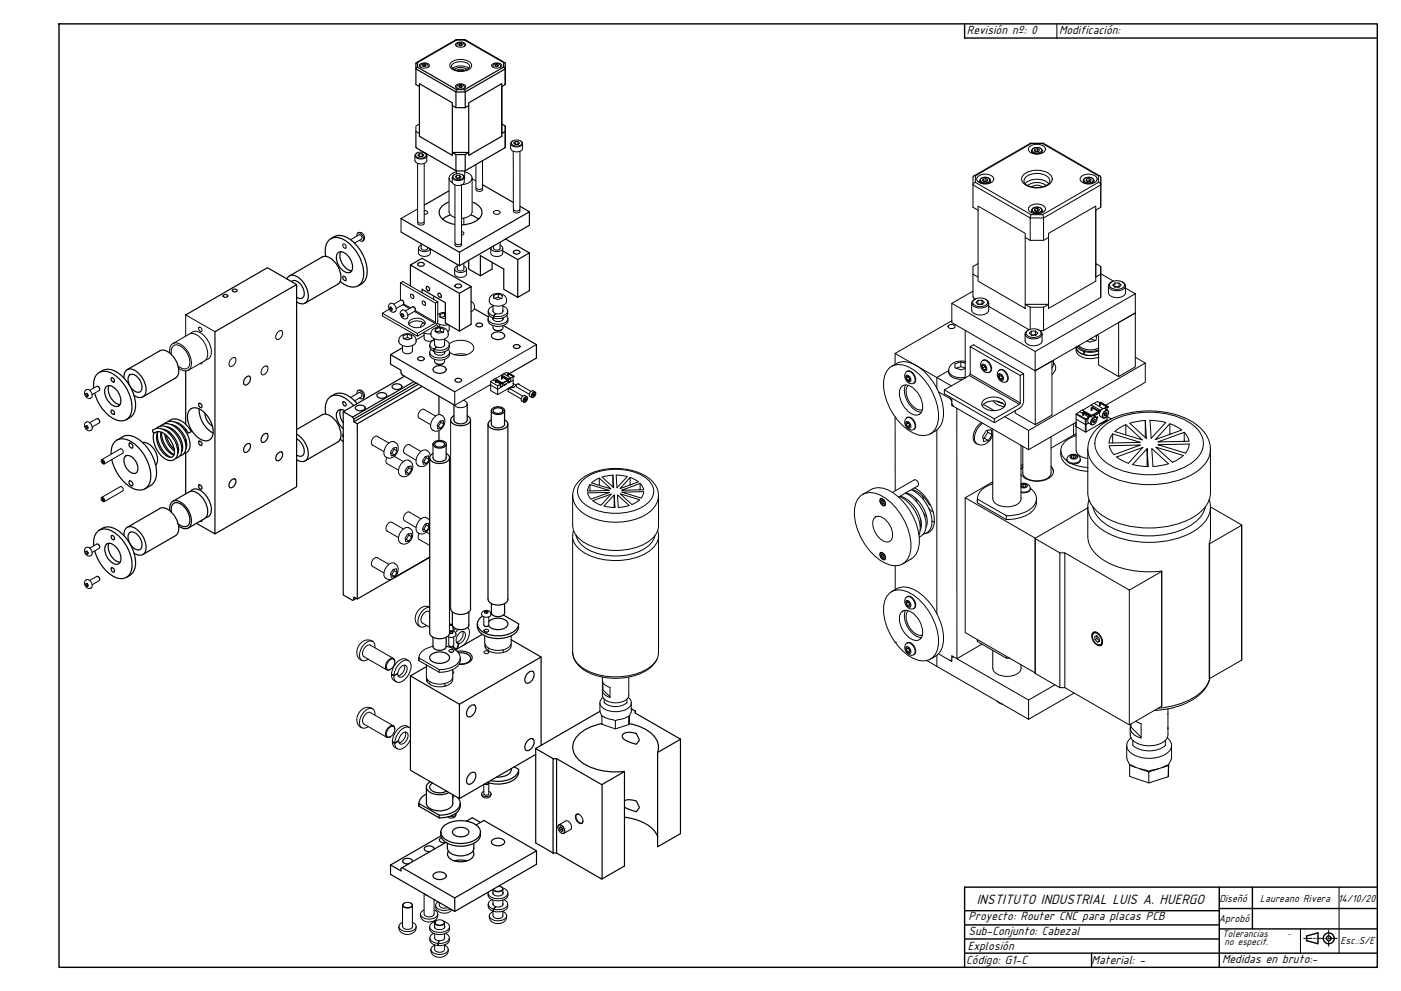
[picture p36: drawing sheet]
<svg xmlns="http://www.w3.org/2000/svg" width="594mm" height="420mm" viewBox="0 0 594 420" stroke-linecap="round" stroke-linejoin="round" font-family="sans-serif">
<defs><g id="words">
<text font-size="6.4" x="414.2" y="383.5">INSTITUTO INDUSTRIAL LUIS A. HUERGO</text>
<g font-size="5.6">
<text x="410" y="14.4">Revisión nº: 0</text>
<text x="449.1" y="14.4">Modificación:</text>
<text x="410.7" y="390.1">Proyecto: Router CNC para placas PCB</text>
<text x="410.7" y="396.6">Sub-Conjunto: Cabezal</text>
<text x="410.3" y="402.8">Explosión</text>
<text x="409.7" y="408.6">Código: G1-C</text>
<text x="462.9" y="408.7">Material: -</text>
<text x="518.2" y="408.3">Medidas en bruto:-</text>
</g>
<g font-size="4.8">
<text x="517.1" y="382.4">Diseñó</text>
<text x="534.4" y="382.4">Laureano Rivera 14/10/20</text>
<text x="516.9" y="391">Aprobó</text>
<text x="568.5" y="400.1">Esc.:S/E</text>
</g>
<g font-size="4.5">
<text x="518.4" y="397.3">Tolerancias</text>
<text x="519.3" y="400.7">no especif.</text>
</g>
<text font-size="3.2" x="546" y="396.8">-</text>
</g></defs>
<!-- layer: 0 -->
<g fill="none" stroke="#000" stroke-width=".59">
<path d="M25 10.1h559v400h-559zM409 10.1v6M517 376.1v34M531.1 376.1v17.7M584 376.1h-175v34M409 398.1h108M409 392.1h108M409 386.1h108M517 393.8h67M517 385.2h67M554.1 396.8l4.8-1.3v4.6l-4.8-1.3zM409 404.1h175"/>
<path d="M462.9 404.1v6"/>
<circle cx="563.4" cy="397.8" r="2.31"/>
<circle cx="563.4" cy="397.8" r=".99"/>
</g>
<g fill="none" stroke="#000" stroke-width=".42">
<path d="M448.1 10.1v6M211 163.5v3.8M216.2 164.8h.1M219.7 162.8h.1M567.8 376.1v28M551.4 393.8v10.3M552.8 397.8h3.6M557.1 397.8h.6M558.3 397.8h3.2M562.1 397.8h.7M563.4 394.3v2.5M563.4 397.5v.6"/>
<path d="M563.4 398.7v2.5M563.4 397.8h3.6"/>
</g>
<!-- layer: DIBUJO -->
<path d="M409 16.1h175" fill="none" stroke="#000" stroke-width=".59"/>
<!-- layer: Visible (ISO) -->
<g fill="none" stroke="#000" stroke-width=".51">
<path d="M193.4 16.8l.2 .1M193.6 16.9l-16.6 9.6M193.6 16.9h3.4M197 16.9l16.6 9.6v1.9M197.2 16.8l-.2 .1M176.4 29.2l16.9 9.8h4l16.9-9.8M176.5 26.6l16.9-9.8h3.7l16.9 9.8M177 26.5v2l16.6 9.5M177.1 26.5l-.7 .4v9l1.4 .8M177.1 28.5l-.7 .7M177.8 35.5l14 8.1v22.3l-14-8.1zM193.6 38l-.3 1v6.6"/>
<path d="M197 38l.3 1v6.6M213.6 28.4l-16.6 9.6M213.6 28.5l.7 .7M213.6 26.5l.7 .4-.1 9M214.2 33.6v2.3l-1.4 .8v15.9M176.4 55.7l.2 7M191.8 44.8l1.5 .8M198.8 44.8l-1.5 .8h-4M198.8 43.6l14-8.1v22.3l-14 8.1zM212.8 52.6l1.4 .8v2.3l-1.4 .9zM214.2 53.4l-.1 9.3-16.9 9.7 .1-6.9M176.5 62.7l16.9 9.8-.1-7"/>
<path d="M193.3 65.5l-1.5-.9h7l-1.5 .9M193.3 65.5h4M193.4 72.5h3.7M204.7 78.4l12.8 7.3M190.1 85.7a4.9 4.9 0 0 0-3.8 5.2 7.3 7.3 0 0 0 6.5 4.2M190.2 81l-10.2 6M190.8 91.2l-3.1 1.7M199.9 91.2l3 1.7M200.6 85.8a4.5 4.5 0 0 1 3.4 5.7 9.4 9.4 0 0 1-8.1 3.8M220.6 87.5l3.9 2.3M224.5 89.8v5.7l-29.7 17.1-24.7-14.2M224.5 89.8l-29.7 17.1-24.7-14.2"/>
<path d="M121.7 118.2a2.94 2.94 0 0 1 4.8-.6 9.2 9.2 0 0 1 3.7 10.1 2.89 2.89 0 0 1-4.4 .3M122.7 117l13.9-8a4.8 4.8 0 0 1 5.4 2.1 8.4 8.4 0 0 1 2.1 8.5l-.9 .9-13.9 8M123.6 119.3a3 3 0 0 1 4.2 1.6 3.9 3.9 0 0 1 .2 5.6l-1 .1-1.2-.6M138.1 108.7a6.9 6.9 0 0 1 2.4-7.6 8.3 8.3 0 0 1 9 3.5 15.6 15.6 0 0 1 4.1 14.5 4.8 4.8 0 0 1-7.4 1.6l-2-1.4M141.8 100.3l-1.5 .9M141.8 100.4a7.1 7.1 0 0 1 8.1 2.3 16.7 16.7 0 0 1 5.5 14.9 5.4 5.4 0 0 1-3.6 3.6M143.2 107.3a3.3 3.3 0 0 1 4.8 1.7 5.5 5.5 0 0 1 1 6.1 3.3 3.3 0 0 1-4.8-1.7 5.5 5.5 0 0 1-1-6.1zM144.5 106.7a6.5 6.5 0 0 0 4.6 8.1M145.6 117.1a1.05 1.05 0 0 1 1 .7 1.05 1.05 0 0 1-.3 1.2l-.9-1zM174 112.4l20.8 12 5-2.9v16l-5 2.9v-16M177.4 111.6a1.5 1.5 0 0 1 2.4 .7 1.51 1.51 0 0 1-1.5 .6 1.51 1.51 0 0 1-1.1-1.1zM198.8 110.4v3.7l4.9 2.8"/>
<path d="M208.7 111.2v2.9l-5 2.8v-8.5l9.9 5.7v8.5l5.9 3.5M213.3 106.5l6.2 3.6 5-2.9v16l-5 2.9v-16M214.4 101.3l10.1 5.9M218 106.4a1.5 1.5 0 0 1 2.4 .8 1.51 1.51 0 0 1-1.5 .6 1.51 1.51 0 0 1-1.1-1.1zM94.7 125.2a1.05 1.05 0 0 1 1.1-.4 1.05 1.05 0 0 1 .8 .9 1.05 1.05 0 0 1-1.2 .4 1.05 1.05 0 0 1-.7-.9zM98.6 122.9a1.05 1.05 0 0 1 1.1-.4 1.05 1.05 0 0 1 .8 .9 1.05 1.05 0 0 1-1.1 .4 1.05 1.05 0 0 1-.8-.9zM125.8 120.7l-12.4-7.2-34.7 20M174 121.2v-8.8l5-2.9 20.8 12M179 124.1v-1.5l9.8 5.8v8.5l6 3.5M180.9 121.5a1.05 1.05 0 0 1 1.1 .6 1.05 1.05 0 0 1-.3 1.2l-.9-1zM185.9 124.3a1.05 1.05 0 0 1 1.1 .6 1.05 1.05 0 0 1-.3 1.2l-1-1zM193.2 120.7a1.5 1.5 0 0 1 2.5 .8 1.51 1.51 0 0 1-1.5 .6 1.51 1.51 0 0 1-1.2-1.1z"/>
<path d="M201.1 130.9l6 3.5M202.1 137.3a1.5 1.5 0 0 1 2.5 .7 1.51 1.51 0 0 1-1.5 .6 1.51 1.51 0 0 1-1.2-1.1zM213.4 138l14.1 8.1v5.7l-11.2 6.4M42 157.9a6.4 6.4 0 0 1 8.8 .7 16.7 16.7 0 0 1 6.3 15.7 5.4 5.4 0 0 1-3.5 3.6M53.9 156.8l13.9-8.1a4.8 4.8 0 0 1 5.4 2.2 8.4 8.4 0 0 1 2.1 8.5l-.9 .9-13.9 8M54.8 159.2a2.85 2.85 0 0 1 4.1 1.4 4.3 4.3 0 0 1 .5 5.5 4.5 4.5 0 0 1-4.9-3.9l-.2-2zM78.7 157.3v22.6M91.1 140.6l34.7-19.9v85.7l-34.7 20zM104.4 159.9a1.04 1.04 0 0 1 1.4-.4 1.04 1.04 0 0 1 .4 1.5 2.34 2.34 0 0 1-2.5 2.2 2.34 2.34 0 0 1 .7-3.3zM165.6 150.4v4l4.5 2.6v1.1l.5 .9 22.2 12.8M165.6 150.4l27.2 15.7M170.5 147.5l-4.9 2.9"/>
<path d="M171.5 159.5l-26 15 4 2.3M177.4 151.6a1.5 1.5 0 0 1 2.4 .7 1.51 1.51 0 0 1-1.5 .6 1.51 1.51 0 0 1-1.1-1.1zM184 155.8a3.4 3.4 0 0 1 5.2 .9 3.2 3.2 0 0 1-5.6 0zM208.7 141.5a3.4 3.4 0 0 1 5.3 .8 3.2 3.2 0 0 1-5.6 0zM218 146.4a1.5 1.5 0 0 1 2.4 .8 1.51 1.51 0 0 1-1.5 .6 1.51 1.51 0 0 1-1.1-1.1zM39.7 164.4a5.7 5.7 0 0 1 3.7-7 11.5 11.5 0 0 1 9.9 6.8 13.8 13.8 0 0 1 2.1 11.6 4.6 4.6 0 0 1-7.1 1.8 17.7 17.7 0 0 1-8.1-10.7M44.9 164.1a3.3 3.3 0 0 1 4.8 1.6 5.5 5.5 0 0 1 1 6.1 3.3 3.3 0 0 1-4.8-1.7 5.5 5.5 0 0 1-1-6zM46.3 163.5a6.5 6.5 0 0 0 4.6 8M47.3 160.2a1.05 1.05 0 0 1 1.1 .6 1.05 1.05 0 0 1-.3 1.2l-1-1zM47.3 173.9a1.05 1.05 0 0 1 1.1 .6 1.05 1.05 0 0 1-.3 1.2l-1-1zM52.6 160.3a3 3 0 0 1 1.4-3.6 3 3 0 0 1 3.7 .7 9.3 9.3 0 0 1 3.8 9.9 2.97 2.97 0 0 1-4.7 .4M69.7 179.7a5 5 0 0 1 7.1 .9 9.9 9.9 0 0 1 3.3 10.1l-.6 .9-1.5 .7"/>
<path d="M71.4 178.7a5.4 5.4 0 0 1 7.6 1.4l2.1 2.9-1.2 .6a9.4 9.4 0 0 0-5.6-4.6M80.5 173.7a4.4 4.4 0 0 1 6.1 1.2 10.3 10.3 0 0 1 3.2 10.6 3.7 3.7 0 0 1-5.7 .1 10.4 10.4 0 0 1-4-11.3zM84.4 171a1.05 1.05 0 0 1 1.1 .6 1.05 1.05 0 0 1-.3 1.2l-.9-1zM84.5 173.4a11.7 11.7 0 0 0 5.9 10.2M86.9 175.2a6.5 6.5 0 0 0 3.1 5.4M140.3 168.1a6.8 6.8 0 0 1 9.3 1.2l1.8 1.8M144.5 173.6a5.8 5.8 0 0 0 1.1 5.7M145.5 174.5v77.8l4 2.3 1.5-.9M145.6 170.3a1.05 1.05 0 0 1 1 .7 1.05 1.05 0 0 1-.3 1.2l-.9-1zM146.2 174.2a2.17 2.17 0 0 0-2.7-.3 2.17 2.17 0 0 0-.9 2.5 7.9 7.9 0 0 0 3 5.3M149.5 176.8l.5 .9M149.9 172a9.3 9.3 0 0 0-8.8-4.3 5.6 5.6 0 0 0-3.1 6.7l.1 1.2"/>
<path d="M150 177.7v1.1M151 172.3a2.57 2.57 0 0 1 3.9 .7 2.42 2.42 0 0 1-4.2 0zM151.5 179.7v74.3M160.1 167.1a2.57 2.57 0 0 1 3.9 .6 2.42 2.42 0 0 1-4.2 0zM166.5 163.3a2.57 2.57 0 0 1 3.9 .6 2.42 2.42 0 0 1-4.2 0zM175.5 161.8l-26 15M176.5 162.4l-26.5 15.3M177.5 162.9l-27.5 15.9 1.5 .9 27.5-15.9M186.1 167.9v7.8M192.5 176.3a2.02 2.02 0 0 0-1.3 2.2 2.02 2.02 0 0 0 2 1.7 5.3 5.3 0 0 0 6.3-1.7l-.4-1.5-1-.7M193.2 160.7a1.5 1.5 0 0 1 2.5 .8 1.51 1.51 0 0 1-1.5 .6 1.51 1.51 0 0 1-1.2-1.1zM198.1 171.2v6.9a3.2 3.2 0 0 1-5.6 0v-6.5"/>
<path d="M199.5 178.1l.1 80a4.5 4.5 0 0 1-5.9 2.2l-1.8-.9-.8-1.3M206.9 179.8l.1 74.3a4.5 4.5 0 0 0 5.8 2.2l1.9-.8 .7-1.4M208.3 174.1v5.7M208.4 179.8a3.2 3.2 0 0 0 5.6 0M208.4 178a2.02 2.02 0 0 0-1.4 2.3 2.02 2.02 0 0 0 2.1 1.6 5.3 5.3 0 0 0 6.2-1.7l-.3-1.4-1-.8M208.7 173.3a3.4 3.4 0 0 1 5.3 .8 3.2 3.2 0 0 1-5.6 0zM209.4 173.5a2.57 2.57 0 0 1 3.9 .6 2.42 2.42 0 0 1-4.2 0zM214 174.1v5.7M215.3 179.8v74.3M47.1 192.4a5.3 5.3 0 0 1 4.5-6.4 13.2 13.2 0 0 1 10.1 8 12.9 12.9 0 0 1 1.3 11.7 4.8 4.8 0 0 1-6.7 1.4 18.4 18.4 0 0 1-8.9-12.2M49.5 186.6a7.4 7.4 0 0 1 10.9 1 17.2 17.2 0 0 1 5.6 15.4 4.8 4.8 0 0 1-2.1 2.8M53 193.6a2.85 2.85 0 0 1 4.2 1.4 4.3 4.3 0 0 1 .4 5.6 4.5 4.5 0 0 1-4.8-4l-.2-2z"/>
<path d="M54.9 187.9a1.39 1.39 0 0 1 1.2 2.1 1.39 1.39 0 0 1-1.2-2.1zM60.5 187.7a6.5 6.5 0 0 1 6.2 6.1v2.3l-.7 1.1M66.2 181.7a5 5 0 0 1 7.1 .9 9.9 9.9 0 0 1 3.4 10.1l-.7 .9-1.5 .7M66.8 183.3a11.2 11.2 0 0 0 5.6 10.6M67 183a7.5 7.5 0 0 0 1.4 8.1 4.3 4.3 0 0 0 4.7 2.6l.2-.2a4 4 0 0 0 .3-4.2 7.9 7.9 0 0 0-6.7-6.3h-.3a1.07 1.07 0 0 1-1.1 .5 1.07 1.07 0 0 1-.8-.8 4.2 4.2 0 0 1 6.1 .3 9.7 9.7 0 0 1 4.1 10.8 3.6 3.6 0 0 1-5.9 0 11.1 11.1 0 0 1-3.8-10.3M67.9 180.7a5.4 5.4 0 0 1 7.5 1.3 9.9 9.9 0 0 1 3 9.7l-.6 .9-1.5 .7M68.2 183.2a9.3 9.3 0 0 0 5.5 9.7M68.5 183.3a11.6 11.6 0 0 0 5.3 9.4M69 182a9.1 9.1 0 0 1 6.6 9.7l-.2 .5M69.9 184.1a10.8 10.8 0 0 0 4.1 7.1M70 182.2l-.1 .2M70.2 182.3v.3"/>
<path d="M70.5 184.5a12.2 12.2 0 0 0 3.4 6M70.8 181a9.1 9.1 0 0 1 6.5 9.7l-.2 .5M71.6 183.1l.2 .7M71.7 181.2v.2M72.5 180a9.1 9.1 0 0 1 6.5 9.7l-.2 .5M75.2 189.8l.5 .4M75.4 191.9h.1M75.4 191.6l.2 .1M77.1 190.8l.2 .1M78.7 182v1M78.7 186.1v2.2M78.7 192.1v17.3"/>
<path d="M84.4 187a1.05 1.05 0 0 1 1.1 .7 1.05 1.05 0 0 1-.3 1.2l-.9-1zM104.4 188.5a1.04 1.04 0 0 1 1.4-.4 1.04 1.04 0 0 1 .4 1.4 2.34 2.34 0 0 1-2.5 2.2 2.34 2.34 0 0 1 .7-3.2zM111.8 184.2a1.04 1.04 0 0 1 1.4-.4 1.04 1.04 0 0 1 .4 1.5 2.34 2.34 0 0 1-2.5 2.2 2.34 2.34 0 0 1 .7-3.3zM118 192a1.04 1.04 0 0 1 1.4-.3 1.04 1.04 0 0 1 .4 1.4 2.34 2.34 0 0 1-2.5 2.2 2.34 2.34 0 0 1 .7-3.3zM125.8 182.1l10.8-6.2a4.8 4.8 0 0 1 5.4 2.1 8.4 8.4 0 0 1 2.1 8.5l-.9 .9-13.9 8M125.8 184.1a9.5 9.5 0 0 1 4.6 10.2 2.87 2.87 0 0 1-4.6 .6M125.8 186.1a5.8 5.8 0 0 1 2.8 6.8l-1.2 .6-1.6-.6M144.2 186.2l1.4 1M145.6 184l-.3 .5 .3 .8M182.2 194.1v74.3a4.5 4.5 0 0 0 5.9 2.2l1.8-.9 .7-1.3M183.6 192.3a2.02 2.02 0 0 0-1.3 2.2 2.02 2.02 0 0 0 2 1.7 5.3 5.3 0 0 0 6.3-1.7l-.4-1.5-1-.7M184 187.5a3.4 3.4 0 0 1 5.2 .9 3.2 3.2 0 0 1-5.6 0z"/>
<path d="M184.6 187.8a2.57 2.57 0 0 1 3.9 .6 2.42 2.42 0 0 1-4.2 0zM186.1 182.8v4M189.2 188.4v5.7a3.2 3.2 0 0 1-5.6 0M54.9 203.9a1.39 1.39 0 0 1 1.2 2.1 1.39 1.39 0 0 1-1.2-2.1zM63.9 205.8l-2.5 1.5M67.8 215.6a4.8 4.8 0 0 1 5.4 2.1 8.4 8.4 0 0 1 2.1 8.5l-.9 .9-13.9 8M67.8 215.6l-13.9 8M72 216.5a3.1 3.1 0 0 1 3-4.2 9.2 9.2 0 0 1 5.9 10.2 2.76 2.76 0 0 1-4.4 1l-.8-.5M72.7 217.2a2.79 2.79 0 0 1 2.5-4.1 7.5 7.5 0 0 1 4.8 9.4 2.92 2.92 0 0 1-4.5-.5M80.2 208.6l-7 4M80.2 208.6a5.8 5.8 0 0 1 6.5 3.7 5.8 5.8 0 0 1 0 7.6l-6.9 4M80.9 208.3a3.2 3.2 0 0 1 4.8 .2 9.4 9.4 0 0 1 3.5 9.6l-.8 .9-1.1 .4"/>
<path d="M84.4 205.6a1.05 1.05 0 0 1 1.1 .6 1.05 1.05 0 0 1-.3 1.2l-.9-1zM98.2 203.5a1.04 1.04 0 0 1 1.4-.4 1.04 1.04 0 0 1 .4 1.4 2.34 2.34 0 0 1-2.5 2.2 2.34 2.34 0 0 1 .7-3.2zM39.8 231.3a5.7 5.7 0 0 1 3.7-7 11.5 11.5 0 0 1 9.9 6.7 13.8 13.8 0 0 1 2 11.7 4.6 4.6 0 0 1-7.1 1.8 17.7 17.7 0 0 1-8.1-10.8M42 224.8a6.4 6.4 0 0 1 8.8 .7 16.7 16.7 0 0 1 6.3 15.7 5.5 5.5 0 0 1-3.5 3.6M45 230.9a3.3 3.3 0 0 1 4.8 1.7 5.5 5.5 0 0 1 .9 6.1 3.3 3.3 0 0 1-4.7-1.7 5.5 5.5 0 0 1-1-6.1zM46.3 230.3a6.5 6.5 0 0 0 4.6 8.1M47.3 227a1.05 1.05 0 0 1 1.1 .7 1.05 1.05 0 0 1-.3 1.2l-.9-1zM52.6 227.1a3 3 0 0 1 1.4-3.6 3 3 0 0 1 3.7 .7 9.3 9.3 0 0 1 3.8 9.9 2.97 2.97 0 0 1-4.7 .4M54.8 226a2.85 2.85 0 0 1 4.1 1.4 4.3 4.3 0 0 1 .5 5.6 4.5 4.5 0 0 1-4.9-4l-.2-2zM83.3 221.9l7.8 4.5M47.3 240.8a1.05 1.05 0 0 1 1.1 .6 1.05 1.05 0 0 1-.3 1.2l-.9-1zM167.1 245l15.1-8.7-30.7 17.7-1.5-.9v1.2"/>
<path d="M191.8 259.5v5.5M198.8 259.5v5.5M208.4 255.9v3.9a3.2 3.2 0 0 0 5.6 0M214 255.9v3.9M182.9 277.5a5.6 5.6 0 0 1 7.6 .8 2.85 2.85 0 0 1-3.2 2.9 4.3 4.3 0 0 1-5.1-2.4zM183.6 274.1a3.2 3.2 0 0 0 5.6 0M183.6 270.2v3.9M189.2 270.2v3.9M191.9 264.9a4.1 4.1 0 0 0 5.6 1.6l1-.7 .3-.9M193.9 276.1a5.8 5.8 0 0 1 6.3 2.2 2.96 2.96 0 0 1-3 3.1l-2.5 .2M194.5 276.8a4.3 4.3 0 0 1 5.1 2.3 4 4 0 0 1-4.9 2.5M202.4 264.5v1.2"/>
<path d="M202.4 265.7a5.8 5.8 0 0 0 5.1 4.6 11.2 11.2 0 0 0 12.1-3.2l.3-1.4M204.4 261.3a3.6 3.6 0 0 0-2 3.4 3.6 3.6 0 0 0 2.2 3.2 12.9 12.9 0 0 0 14.3-1l.8-1.2 .2-1.3M204.5 269l-11.4 6.5M207.3 263.5a5.5 5.5 0 0 1 8 .6 2.99 2.99 0 0 1-3.5 2.8l-3.1-.4-1.5-1.1M213.4 260.7l6.5 3.8M216.7 271.2l12.7 7.4v37.4M229.4 278.6l-34.6 20M174 286.6l20.8 12v40l-20.8-12zM180.8 282.7l-6.8 3.9M199.3 299.5a1.41 1.41 0 0 1 1.9-.5 1.41 1.41 0 0 1 .5 1.9 3.1 3.1 0 0 1-3.3 2.9 3.1 3.1 0 0 1 .9-4.3zM224 285.2a1.41 1.41 0 0 1 1.9-.5 1.41 1.41 0 0 1 .5 1.9 3.1 3.1 0 0 1-3.3 3 3.1 3.1 0 0 1 .9-4.4zM224 313.8a1.41 1.41 0 0 1 1.9-.5 1.41 1.41 0 0 1 .5 1.9 3.1 3.1 0 0 1-3.3 2.9 3.1 3.1 0 0 1 .9-4.3z"/>
<path d="M227.2 319.9l-32.4 18.7M227.2 317.3v40M254.4 301.6l-27.2 15.7 7.3 4.3M255.2 306.8a15.6 15.6 0 0 0-11.8 7.4 7.8 7.8 0 0 0 4.2 9.7 27 27 0 0 0 17.1 3.2M264.4 311.1a6.2 6.2 0 0 1 5.4-.1l.7 1.4a1.58 1.58 0 0 1 0 2.3l-.7 .9-4-1.4a2.01 2.01 0 0 1-1.4-3.1zM266.8 306.8a15.3 15.3 0 0 1 12 7.7 6.2 6.2 0 0 1 .1 4.4l-.1 40M267.7 300.5l1.7 1M269.4 301.5v.8v-.8M269.4 302.3l19.1 11.1M278.9 318.9h.1M288.5 313.5l-9.5 5.4M288.5 313.4v40"/>
<path d="M180.8 333.7v6.9M180.8 336.7a4.6 4.6 0 0 0-3.1 3.9M182.4 331.4a2.47 2.47 0 0 0-1.6 2.5 2.47 2.47 0 0 0 2 2.2 8.8 8.8 0 0 0 7.6-.1M183.4 332a1.93 1.93 0 0 0-1.2 2 1.93 1.93 0 0 0 1.8 1.7 6.7 6.7 0 0 0 5.4-.3M192 336.9v3.7M194.1 338.1a3.6 3.6 0 0 1-1.5 6l-3.3 1.2-3 .3M199.3 328a1.41 1.41 0 0 1 1.9-.5 1.41 1.41 0 0 1 .5 1.9 3.1 3.1 0 0 1-3.3 3 3.1 3.1 0 0 1 .9-4.4zM216.7 325.9v.4M216.8 326.2a5.3 5.3 0 0 1-6.2 3.3M218.1 325.1l1.8 1.1M219.9 326.3v1.1M219.9 326.1a5.9 5.9 0 0 1-5.4 4.8l-3.7 .4-2.8-.3"/>
<path d="M219.9 327.4a6.4 6.4 0 0 1-6.1 4.8 14.5 14.5 0 0 1-7.1-.5M234.5 321.6h1.5v40.1h-1.5zM236 321.6l19.1 11M255.1 332.6l.2 40M264.8 327.2l-9.5 5.4M264.8 339.4l1.9-.4 3.1 .6 .7 1.4a1.59 1.59 0 0 1 0 2.3l-.7 .9-5-2.1M264.8 327.1v40M177.6 340.6l.1 1.2M177.6 340.7v1.1l8.6 5M177.6 340.7l8.6 4.9M180.8 340.6a4.4 4.4 0 0 0 4.6 3.1 6.3 6.3 0 0 0 6.5-2.6l.1-.5M186.2 345.6v1.2"/>
<path d="M186.9 352.8a4.9 4.9 0 0 0 3.9 5.2 11.9 11.9 0 0 0 12.2-2 3.7 3.7 0 0 0 .7-3.2M186.9 354.4l-21.3 12.3M187.2 355.1a1.09 1.09 0 0 0-.8 1.4 1.09 1.09 0 0 0 1.3 .8h1.1M188.3 350.1a12 12 0 0 1 14.7 .6 3.6 3.6 0 0 1-2.1 5.7 12.2 12.2 0 0 1-13.2-1.6 3.2 3.2 0 0 1 .6-4.7zM189.1 357.2l-19 10.9v1.2l-4.5-2.6M189.7 357.5v2.2M189.7 359.6a4.4 4.4 0 0 0 4.6 3.2 6.3 6.3 0 0 0 6.6-2.6l.1-.6M192.2 351.9a4.7 4.7 0 0 1 6.5 .4 2.63 2.63 0 0 1-3.4 2.5 2.63 2.63 0 0 1-3.4-2.5zM195.2 340.6a5.7 5.7 0 0 1-5.6 5.8l-3.3 .4M197.8 348.1l2.5-1.4 3.4 2M200.9 357.5v2.2M201.9 349.8l3.3-1.9 22.3 12.8"/>
<path d="M208.7 356.2a3.4 3.4 0 0 1 5.3 .8 3.2 3.2 0 0 1-5.6 0zM227.2 357.4l7.3 4.3M264.8 346.5a17.6 17.6 0 0 1 13.6 7.2l.5 .9M288.5 353.4l-9.6 5.5M165.6 366.7v4l27.2 15.7 34.7-20v-5.7l-34.7 20-22.2-12.8M174.9 365.3a2.22 2.22 0 0 0-3.6-1 .96 .96 0 0 0-.5 1 .96 .96 0 0 0 .9 .8l1.5 .2M184 370.5a3.4 3.4 0 0 1 5.2 .8 3.2 3.2 0 0 1-5.6 0zM184 360.1a1.5 1.5 0 0 0-2-1.5l-1.1 .2a1.11 1.11 0 0 0-1 1.4 1.11 1.11 0 0 0 1.4 .8h1.1M190.2 360.9a2.54 2.54 0 0 0 1.7 3.8 7.6 7.6 0 0 0 8.9-1.7l.1-1.1-.4-1M192.7 365l2.3-.4 3 .4M236 361.7l19.3 10.9M264.8 367.1h.1"/>
<path d="M264.8 367.2l-9.5 5.5M192.8 380.7v5.7"/>
</g>
<g fill="none" stroke="#000" stroke-width=".42">
<path d="M193.4 18.4a2.57 2.57 0 0 1 4 .7 2.81 2.81 0 0 1-4.3-.2zM193.7 19.7a1.59 1.59 0 0 1 1.6-1.6 1.59 1.59 0 0 1 1.6 1.6M194.7 18.6l.8-.1 .6 .3-.2 .5-.8 .1-.6-.3zM194.7 18.6v.6M195.5 18.5l.2 .8M195.5 19.1l-.7 .1M178.1 27.2l1.4-.5 1.3 .1a1.06 1.06 0 0 1 1.3 1 1.06 1.06 0 0 1-1.3 1h-.3a2.09 2.09 0 0 1-2.7-1.2zM178.4 28.5a1.57 1.57 0 0 1 1.6-1.6 1.57 1.57 0 0 1 1.5 1.6M179.4 27.4l1.3 .2-.2 .5-.8 .1-.5-.3zM179.4 27.4v.6M180.2 27.3l.2 .9M180.2 27.9l-.7 .2"/>
<path d="M191.6 27.5a5.4 5.4 0 0 1 7.5 .3 2.45 2.45 0 0 1-3 2.1 4.2 4.2 0 0 1-4.7-1.8zM193.4 36.1l1-.5h1.6a1.22 1.22 0 0 1 1.4 1.4 2.95 2.95 0 0 1-4.3-.4zM193.6 38h3.4M193.7 37.4a1.59 1.59 0 0 1 1.6-1.6 1.59 1.59 0 0 1 1.6 1.6M193.8 29.8a2.59 2.59 0 0 1 3 0M194.7 36.3l.8-.1 .6 .3-.2 .5-.8 .1-.6-.4zM194.7 36.3v.6M195.5 36.2l.2 .8M195.5 36.8l-.7 .2M208.8 27.2a2.51 2.51 0 0 1 4 .7 2.76 2.76 0 0 1-4.3-.1zM209.1 28.5a1.57 1.57 0 0 1 1.6-1.6 1.57 1.57 0 0 1 1.5 1.6M210.1 27.4l1.3 .2-.2 .5-.8 .1-.6-.3z"/>
<path d="M210.1 27.4v.6M210.9 27.3l.2 .9M210.9 27.9l-.7 .2M177.8 52.6l-1.4 .8v2.3l1.4 .9M217.1 60a2.79 2.79 0 0 1 4.3 .6 2.63 2.63 0 0 1-4.6 0zM217.3 59.8a1.2 1.2 0 0 0-.7 1.4 1.2 1.2 0 0 0 1.3 .9 2.81 2.81 0 0 0 3.7-1.2l-.7-1.1M175.9 66l.1 2.1a2.9 2.9 0 0 0 5 0M176.5 65.1a2.79 2.79 0 0 1 4.3 .7 2.63 2.63 0 0 1-4.6 0zM176.9 64.9a1.22 1.22 0 0 0-.9 1.3 1.22 1.22 0 0 0 1.3 1 2.81 2.81 0 0 0 3.7-1.2l-.7-1.1M177.1 69.3v24.5a1.63 1.63 0 0 0 2.8 0v-24.5M177.8 65.2l-.6 .6 .7 .6h1.3M179 65.2l.7 .5-.6 .7z"/>
<path d="M179 65.2h-1.2v1.1M179 66.3h-1.2M180 64.9l.3 .1M181 66v2.1M190.4 75.5v14.3l.7 1.4 1.8 1M191.8 75.1v2.1a2.9 2.9 0 0 0 5 0v-2.1M192.4 74.3a2.79 2.79 0 0 1 4.2 .6 2.63 2.63 0 0 1-4.5 0zM192.5 74.1a1.2 1.2 0 0 0-.7 1.4 1.2 1.2 0 0 0 1.3 .9 2.81 2.81 0 0 0 3.7-1.3l-.7-1M192.9 78.4v24.5a1.63 1.63 0 0 0 2.8 0M193.5 72.5v1.2M193.6 72.9a2.88 2.88 0 0 0-3 3.4l1.2 1.2M193.6 74.3l-.5 .7 .7 .6 1.2-.1 .5-.6-.6-.6v1.2"/>
<path d="M194.9 74.3h-1.3v1.1M194.9 75.4l-1.3 .1M195.7 78.4v24.6M196.9 75.1l-.1 .9M197.1 72.9a2.8 2.8 0 0 1 2.9 3.4l-1.8 1.5-2.2 .5M197.1 72.5l-.3 2.7M200.2 75.5v14.3a4.1 4.1 0 0 1-4.5 2.8M200.2 75.8l1.6 .9M202 79.9a1.23 1.23 0 0 0 .7 1.3 1.23 1.23 0 0 0 1.4-.2l.5-.5-.2-.6M204.6 68.2v11.3a1.63 1.63 0 0 1-2.8 0v-9.7M216.5 60.9l.1 2a2.9 2.9 0 0 0 5 0M217.6 64.1l.1 24.5a1.63 1.63 0 0 0 2.8 0v-24.5"/>
<path d="M218.4 60h1.3v1.2h-1.3zM218.4 60l-.6 .6 .6 .7h1.3l.6-.6-.6-.7M218.4 61.2h.1M219.7 61.2h.1M221.6 60.9v2M412.6 75.1v12.8l2.1 1.2M413.6 77.3l-.7 .4-.3 .7M413.6 74.5l-.7 .1-.3 .5M415.5 77.4a2.32 2.32 0 0 1 1.3-2.2 2.32 2.32 0 0 1 2.5 .3l.6 .7 .1 1.2M416.9 75.9l1.1-.2 .9 .5-.3 .6-1.2 .2-.8-.5zM416.9 75.9v.8M418 75.7v.9l.4 .3"/>
<path d="M418 76.6l-.9 .2M434.2 76.8a3.5 3.5 0 0 0 3.2 2.4 6.9 6.9 0 0 0 7.6-1.8l.2-.6M437 60.7l-24.1 13.9M437 60.7l.3 .2M437 60.7h5.3M437.4 64.8a2.32 2.32 0 0 1 1.3-2.2 2.32 2.32 0 0 1 2.5 .3l.7 .7v1.2M437.5 79.2a3.6 3.6 0 0 1 4.4 0M438.9 63.2l1.1-.2 .8 .5-.3 .7-1.1 .1-.8-.4zM438.9 63.2v.9M440 63v1l.3 .2M440 64l-1 .1M442.4 60.7l24.1 13.9"/>
<path d="M442.4 60.7l-.3 .2M459.4 77.4a2.3 2.3 0 0 1 1.2-2.2 2.3 2.3 0 0 1 2.5 .3l.7 .7v1.2M460.8 75.9l1.1-.2 .8 .5-.3 .6-1.1 .2-.8-.5zM460.8 75.9v.8M461.9 75.7v.9l.3 .3M461.9 76.6l-1 .2M465.8 74.5l.7 .1 .3 .5M465.8 77.3l.7 .4 .3 .7M466.8 75.1v12.8M151.8 98.8a2.02 2.02 0 0 1 2.5 .8 2.02 2.02 0 0 1-.5 2.6M177 88.6l-6.9 4.1v5.7M177.3 94.2a1.23 1.23 0 0 0 .6 1.4 1.23 1.23 0 0 0 1.5-.3l.5-.5-.2-.6"/>
<path d="M179.9 89.2a.89 .89 0 0 1 1.2 .3 .89 .89 0 0 1-.2 1.2l-1 .2M195.7 98.1a.81 .81 0 0 1 1 .8 .81 .81 0 0 1-1 .8M196.7 92.5v2.8M209.5 89.6a1.5 1.5 0 0 1 2.5 .7 1.51 1.51 0 0 1-1.5 .6 1.51 1.51 0 0 1-1.2-1.1zM217.9 89a1.23 1.23 0 0 0 .6 1.4 1.23 1.23 0 0 0 1.5-.3l.5-.5-.2-.6M414.7 87.4l20 11.5v31.9l-20-11.6zM436.8 92.4v9.5M437.3 91l-.4 1.4M437.4 90.1a2.32 2.32 0 0 1 1.3-2.2 2.32 2.32 0 0 1 2.5 .3l.7 .7v1.2M438.9 88.5l1.1-.2 .8 .6-.3 .6-1.1 .2-.8-.5zM438.9 88.5v.9M440 88.3v1l.3 .2"/>
<path d="M440 89.3l-1 .2M442.1 91l.4 1.4M442.5 92.4v9.5M444.6 98.9l20.1-11.5v31.8l-20.1 11.6zM466.8 84.6v3.3l-2.1 1.2v22.7M145.6 103.4a1.05 1.05 0 0 1 1 .7 1.05 1.05 0 0 1-.3 1.2l-.9-1zM148.6 101.6l3.6-2a1.18 1.18 0 0 1 1.1 1.8l-3 1.7M151.4 100.1a1 1 0 0 1 .4-1.4 1 1 0 0 1 1.3 .4 2 2 0 0 1 .4 3.2l-1.1-.4M169.8 119.9l1-.5 14.8 8.5M177.4 105.2l.1 2.1a2.9 2.9 0 0 0 5 0v-1.8M178.6 103.3v1.9a1.5 1.5 0 0 0 1.5 .8 1.5 1.5 0 0 0 1.3-1.1M178.6 104a1.31 1.31 0 0 0-1.1 1.5 1.31 1.31 0 0 0 1.6 1.1 3 3 0 0 0 3.3-1.1"/>
<path d="M192.8 114.1v2a2.9 2.9 0 0 0 5 0v-2M193.1 103.3a1.23 1.23 0 0 0 .7 1.4 1.23 1.23 0 0 0 1.5-.3l.4-.5-.2-.6M193.9 112.1v2a1.63 1.63 0 0 0 2.8 0M193.9 112.9a1.28 1.28 0 0 0-1.1 1.4 1.28 1.28 0 0 0 1.5 1.1 2.4 2.4 0 0 0 3.5-1.7l-1.1-.8M194.8 106.9v5.7M196.7 111.5v2.6M208.1 105.2v1.4a2.02 2.02 0 0 0 2.6 2.2 2.02 2.02 0 0 0 2.5-2.2v-1.4M209.3 104.3v.9a1.63 1.63 0 0 0 2.8 0M212 102.7v2.5M212.1 104a1.3 1.3 0 0 1 1.1 1.5 1.3 1.3 0 0 1-1.6 1.1 2.45 2.45 0 0 1-3.4-1.7M412.6 116.2v9.5l1.1 1M412.6 116.2l2.1 1.3"/>
<path d="M414.7 111.8l-2.1 1.2v3.2M434.7 100.7l2.1 1.2M444.6 100.7l-2.1 1.2h-5.7M464.7 111.8l2.1 1.2v3.2l-2.1 1.3zM466.8 113l-.2 13.1-24.2 14.1M466.8 116.1l5.4 3.1M471.3 119.5a1.72 1.72 0 0 0-1.3 1.9 1.72 1.72 0 0 0 1.7 1.5 4.4 4.4 0 0 0 5.5-1.5 1.78 1.78 0 0 0-1.3-1.9M472.7 120h1.8v1.6h-1.8zM472.7 120l-.9 .9 .9 .9h1.8l.9-.9-.9-.9M84.4 138.7a1.05 1.05 0 0 1 1.1 .7 1.05 1.05 0 0 1-.3 1.2l-.9-1zM162.1 132.8l14.9 8.6v1.1l-14.9-8.6zM165 131.1l-2.9 1.7"/>
<path d="M165.3 131l.6 .5 .4-.2M165.6 128.6a2.32 2.32 0 0 1 2 3.5 2.01 2.01 0 0 1-2.5-.8 2.01 2.01 0 0 1 .5-2.6M165.9 130.4l-.6 .6-.1-.7 .5-.2 .5 .6 .1 .7-.4 .1M166 130.6l.2 .3M166.9 129l3-1.8a1.18 1.18 0 0 1 1.1 1.8M169.8 127.3v-7.4l14.9 8.6M170.1 131.9a1.46 1.46 0 0 1 1.4-.4 1.46 1.46 0 0 1 1.1 1.1 1.53 1.53 0 0 1-.3 2.5 1.53 1.53 0 0 1-2.2-1l-.4-1.2zM170.4 127.3l.6 .5 .2 .8M170.8 133.3l.4 .6-.6 .4-.4-.7M170.9 133.1l-.7 .5 .1-.6 .5 .1 .5 .7-.1 .6-.6-.1M171 129.1l-3 1.7M171.9 131.8l3-1.7a1.18 1.18 0 0 1 1 1.8l-3 1.7"/>
<path d="M173.4 137.5a4.6 4.6 0 0 1 6.7 0M173.6 136a4.7 4.7 0 0 1 6.6 .5 2.63 2.63 0 0 1-3.4 2.4 2.63 2.63 0 0 1-3.4-2.4zM174.3 124.7a1.05 1.05 0 0 1 1 .7 1.05 1.05 0 0 1-.3 1.2l-.9-1zM175.1 125.1l.4 .6M175.4 130.1l.8 1.2M176.1 131.3v.1M179.2 127.6a1.05 1.05 0 0 1 1.1 .6 1.05 1.05 0 0 1-.3 1.2l-1-1zM179.5 136.9l-.8 .7-.4 1.1M180.1 127.9l.3 .6M183.4 139.8a3.8 3.8 0 0 1 3.9-1.2 3.8 3.8 0 0 1 2.8 2.9 2.92 2.92 0 0 1-3.7 2.6 2.92 2.92 0 0 1-3.6-3zM183.9 125.5v1.5M185.1 137.5l.5 1.2"/>
<path d="M185.5 137l1.7 .8 2.9-.2M186.3 138.4l-.5 .3M186.3 137.5v1.1M186.6 133.2l-.1 1.3 1.8 .6 .5-.2M186.6 133.2l1.9-.5v1.4l-1.6 .5M186.6 133.2v1.3M186.7 138.9l-1.9 .5M188.5 132.7l.3 .1M188.5 134.1l.3 .2M188.8 132.5l-1.6 .1-1.6 .8M190.5 137.9v1.9M190.5 139.8l-.6 .8"/>
<path d="M199.8 127.7a2.44 2.44 0 0 1 1.4 2.2 2.44 2.44 0 0 1-1.4 2.3M206.9 135.1v.9M207 136a4.5 4.5 0 0 0 5.8 2.2l1.9-.9 .7-1.3M207 131.9l.3 1.7 2 1.3M207.5 133.9a2.02 2.02 0 0 0-.3 2.1 2.02 2.02 0 0 0 1.9 1.2 5.6 5.6 0 0 0 6.1-1.5 1.56 1.56 0 0 0-.4-1.8M208.3 125.3a3.8 3.8 0 0 1 6.5 2.2v.1a1.64 1.64 0 0 1-1.1 1.6 4.7 4.7 0 0 1-6.2-1.2l.1-1.4zM209 134.8a2.31 2.31 0 0 0 3.8 1.1l.5-.5v-.6M209 138.1a2.26 2.26 0 0 0 1.5 2.1 2.26 2.26 0 0 0 2.5-.6l.3-.6M209 129.4v2.7M209 134.8v.7M209.1 131.6l.3 .9 .9 .5-.9 1v.9M209.1 129.8a2 2 0 0 0-2 1.8 2 2 0 0 0 1.6 2.1l.6 .3"/>
<path d="M209.4 125.1l-.1 1.2 .2 .1a2.56 2.56 0 0 0 3.1 .2M209.6 139.9h.2M209.8 139.9a3.1 3.1 0 0 0 2.8 0M210.1 133.1l-.8 .9 .1 .7M211.3 124.6l1.7 .7-.1 1.2-1.6-.5zM211.3 124.6l-1.9 .5v1.3M211.3 126l-1.6 .5M212.6 139.9h-.1M213.2 129.4v2.7M213.2 134.8v.7M213.2 138.1v.9M213.3 129.8a2.08 2.08 0 0 1 2 2.1 2.08 2.08 0 0 1-2.1 2l-2.3 .3-1.5-.2"/>
<path d="M213.3 131.6a2.06 2.06 0 0 1-3 1.4M215.3 131.9a3.1 3.1 0 0 1-3.6 3.2l-2.3-.2M215.3 135.1v.9M402.3 137.9a1.6 1.6 0 0 1 2.6 .8 1.6 1.6 0 0 1-1.6 .7 1.6 1.6 0 0 1-1.2-1.2zM403.6 136l-24 13.9 23.8 13.7M403.6 128.6l35.4 20.4M412 128.5v3a3.8 3.8 0 0 0 5.2 1.8l1.3-.5 .7-.9 .1-3.4M412.6 123.4l-9 5.2v8.2l35.4 20.4v-8.2l42.4-24.5M412.8 127.4a4.3 4.3 0 0 1 6 .3 2.41 2.41 0 0 1-3.2 2.3 2.41 2.41 0 0 1-3.1-2.3zM413.4 126.9a1.71 1.71 0 0 0-1.4 1.8 1.71 1.71 0 0 0 1.7 1.6 4.4 4.4 0 0 0 5.5-1.6 1.78 1.78 0 0 0-1.3-1.8M414.7 127.3l-.8 1 1 .8 1.7-.1 .8-.9-1-.8 .2 1.7M416.4 127.3h-1.7v1.6"/>
<path d="M416.4 128.9l-1.7 .1M419.3 129.9l17 9.9M436 140a1.72 1.72 0 0 0-1.3 1.8 1.72 1.72 0 0 0 1.6 1.5 4.4 4.4 0 0 0 5.6-1.5 1.69 1.69 0 0 0-1-1.7l1.4 .1M436.8 130.3l-2.1-1.3h9.9l-2.1 1.3M436.8 130.3v9.3M436.8 130.3h5.7M440.5 140l.3 .1M442.5 130.3l-.2 9.9M470 121.2v2.9a3.8 3.8 0 0 0 5.2 1.9l1.3-.6 .7-.8v-3.4M470.8 120a4.3 4.3 0 0 1 6 .4 2.41 2.41 0 0 1-3.2 2.3 2.41 2.41 0 0 1-3.1-2.3zM472.7 121.6v.1M474.5 121.6l.1 .1"/>
<path d="M477.2 122.1l4.2 2.4M481.4 124.5v8.2l-42.4 24.5M72 149.7a3.1 3.1 0 0 1 3-4.3 9.2 9.2 0 0 1 5.9 10.2 2.76 2.76 0 0 1-4.4 1l-.8-.5M72.7 150.3a2.79 2.79 0 0 1 2.5-4.1 7.5 7.5 0 0 1 4.8 9.4 2.92 2.92 0 0 1-4.5-.5M80.2 141.7l-7 4M80.2 141.7a5.8 5.8 0 0 1 6.5 3.7 5.8 5.8 0 0 1 0 7.6M80.9 141.4a3.2 3.2 0 0 1 4.8 .2 9.4 9.4 0 0 1 3.5 9.7l-.8 .9-1.1 .4M85.7 153.6l-.2 .7-.7-.2M86.7 153l-6.9 4M91.1 140.6l-12.4-7.1v9M98.2 152a1.04 1.04 0 0 1 1.4-.3 1.04 1.04 0 0 1 .4 1.4 2.34 2.34 0 0 1-2.5 2.2 2.34 2.34 0 0 1 .7-3.3zM111.8 155.6a1.04 1.04 0 0 1 1.4-.4 1.04 1.04 0 0 1 .4 1.4 2.34 2.34 0 0 1-2.5 2.3 2.34 2.34 0 0 1 .7-3.3z"/>
<path d="M118 140.6a1.04 1.04 0 0 1 1.4-.4 1.04 1.04 0 0 1 .4 1.5 2.34 2.34 0 0 1-2.5 2.2 2.34 2.34 0 0 1 .7-3.3zM169.8 142.6a4 4 0 0 1 6.6 1.3 2.47 2.47 0 0 1-2.8 2.9 3.4 3.4 0 0 1-4.5-2.5zM170.7 148.8a2.42 2.42 0 0 0 4.2 0M170.7 146.5v2.3M172.7 141.7l-1.8 .6 .1 1a2.37 2.37 0 0 0 3.6 0l-.1-1v1.2M172.7 143.1l-1.4 .5M174.5 142.3l-1.8-.6v1.4l1.5 .5M174.9 146.5v2.3M177 141.4l7.5-4.5 .2-8.4 .9-.6v8.2l-.5 1.4-.7 .7-7.4 4.3M179.5 141.1l1.5 .4 1.7 .1M179.7 142.2l-3.1 1.9M179.8 141.2v2.3"/>
<path d="M179.9 143.5a2.46 2.46 0 0 0 4.2 .1M182.2 150.3a4.5 4.5 0 0 0 5.9 2.2l1.8-.9 .7-1.3M182.2 149.4v.9M182.2 146.1v1M182.3 147l.4 1.1 1.2 .9M182.7 148.1a2.02 2.02 0 0 0-.2 2.2 2.02 2.02 0 0 0 1.8 1.1 5.6 5.6 0 0 0 6.2-1.4 1.56 1.56 0 0 0-.4-1.9M184.3 143.7v2.6M184.3 152.4v.9M184.3 145.9l.1 .7 .7 .5M184.3 144.1a2 2 0 0 0-2 1.8 2 2 0 0 0 1.6 2.1M184.8 140.7v-1.3l-.4 1.1 .3 .1a2.75 2.75 0 0 0 3.3 0l.3-.9-1.6-.8v1.4l1.2 .6M184.9 154.1l.1 .1"/>
<path d="M185 154.2a3.1 3.1 0 0 0 2.8 0M185.1 147.2l-1.2 .8 .1 .9M186.7 140.3l-1.8 .4M188.5 152.4a2.18 2.18 0 0 1-1.2 2 2.18 2.18 0 0 1-2.4-.3l-.6-.8M188.5 143.7v2.6M188.5 149.1v.7M188.5 144.1a2 2 0 0 1 2 1.8 2 2 0 0 1-1.6 2.1 6.7 6.7 0 0 1-4.8 .1M188.5 145.9a2.19 2.19 0 0 1-3.3 1.3l-1.2 .9v.9a5.3 5.3 0 0 0 6.5-1.5v-1.4M188.6 149.1a2.31 2.31 0 0 1-3.8 1.1l-.5-.5-.1-.6 .1 .7M190.5 145.8a7.8 7.8 0 0 1 10.1 .6 2.6 2.6 0 0 1-1.9 3.7 8.5 8.5 0 0 1-8-.8M190.6 149.4v.9M192.7 150.4l3-.4 2.2 .4"/>
<path d="M212.8 159l-2.8 1.6 2.9 1.8M212.8 159l2.9 1.8M213 159.9l2.3 1.3 .1-.2-.1 .2-2.3-1.4 2.4 1.2 .3-.2M213 159.8h.1M213 159.8l-.2 .1M213 159.8l-.3 .1 .1 .8 .1-.8-.1 .8M213.2 159.7l-.4 .1M213.6 158.5l-.8 .5M215.5 158.4l2.1 1.3-1.1 .7-2.9-1.9M215.5 158.4l2.5 1.2-2.3-1.4 2.3 1.3M215.5 158.3v.1M215.5 158.3l-.2 .1"/>
<path d="M215.5 158.3l-.2 .2v.7l.2-.8-.2 .8M215.7 158.2l-1.1-.3-1 .6M217.6 159.7v3.8l-6.5 3.8M227.5 146.1l-34.7 20v5.7l15.2-8.7M377.2 155.9a7.9 7.9 0 0 1 9.7 .6 25.1 25.1 0 0 1 10.9 21.8 6.6 6.6 0 0 1-9.7 5.7 24.6 24.6 0 0 1-13.3-23.1l.2-1.2a7.2 7.2 0 0 1 2.2-3.8zM378 155.4a9.2 9.2 0 0 1 12.2 .7 25.2 25.2 0 0 1 9.8 21l-.3 1.2a6.9 6.9 0 0 1-3 4.4M379.6 149.9v4.6M384.9 157.4a3.3 3.3 0 0 1 2.8 4.9 2.97 2.97 0 0 1-3.3-.6 2.97 2.97 0 0 1-.6-3.3l1.1-1M402.3 157.1a4.1 4.1 0 0 0 4.7 3.7h1.3M402.3 157.1l-5 3v4.6M407.4 153.4l-2.5 .9 .1 1.7 2.6 .8 1.7-.6M407.4 155.4l-2 .7"/>
<path d="M409.3 154l-1.9-.6v2l1.9 .6M409.3 153.3a5.2 5.2 0 0 0-7 3.8M409.3 153.1l-.2 .1M409.3 140v20.2M411.1 159.2l-10.7 6.1M411.1 159.2l.3-.6v-11.6l21.2 12.2M411.4 147l1.4-.8 21.2 12.2M416.5 153a2.15 2.15 0 0 1 3.4 1.3 2.13 2.13 0 0 1-.8 3.7 3.1 3.1 0 0 1-2.9-1.7 3.1 3.1 0 0 1 .3-3.3zM416.7 156l.7 .8 .6-.3M417.5 155.2l.1 .3-.9 .5-.1-1 .6-.2 .8 .8 .1 1-.7 .2M417.6 155.5l.4 .4M424.1 156.7a3.3 3.3 0 0 1 2.9 5 2.89 2.89 0 0 1-3.6-1.2 2.89 2.89 0 0 1 .7-3.7"/>
<path d="M424.5 159.3l.6 .9-.9 .5-.6-.9M424.6 159.1l-1 .7 .2-.9 .7 .1 .7 1-.2 .9-.8-.2M432.6 159.2l-.1 12-10.9 6.4M434 158.4v11.6M434 158.4l-1.4 .8M434.7 141.6v2.9a3.8 3.8 0 0 0 5.2 1.9l1.6-1 .4-.9M435.4 140.4a4.3 4.3 0 0 1 6 .4 2.41 2.41 0 0 1-3.1 2.3 2.41 2.41 0 0 1-3.1-2.3zM437.3 140.4l-.8 1 1 .8 1.8-.1 .8-.9-1.1-.9 .2 1.8M439 157.2l7.1-4.1v22.9l-7.1 4zM439 140.3l-1.7 .1v1.6M439 142h-1.7M441.9 141.6v2.9"/>
<path d="M446.7 153.7a3.2 3.2 0 0 1-.7 5M446.7 152.7v2l-.6 1.3M456.3 147.3v1.3M456.4 148.6a5.2 5.2 0 0 0 5.6 3.5l3.9-.7M456.4 147.3v-.1a5 5 0 0 0 5.5 3.5l4-.6M456.4 147.3l.7 1.5 2.5 1.5M456.7 147l1.1 1.2 1.8 .8M457.2 146.7a7 7 0 0 0 8.7 1.5M459.9 148.7l-.3 .3v1.3l.2-.2M460.1 148.8l-.3 .3v1.3a9.6 9.6 0 0 0 6.1-.4M462.4 143.7l2 .7M464.6 142.4l.4 .2-.2 1.7-2.7 .7-1.2-.5"/>
<path d="M465.1 142.1l.7 .4v12.2l8.5 4.9v-22.8l7.1-4.1v22.9l-7.1 4M465.9 148.7a9.6 9.6 0 0 1-6.1 .4M481.4 151.5l4.2 2.4M36.3 167.2l.2-.5 .5 .2 .4 .7-.2 .5-.5-.2M36.7 165.2a2.23 2.23 0 0 1 2 1.2 2.23 2.23 0 0 1-.2 2.4 2.04 2.04 0 0 1-2.4-1.1 2.04 2.04 0 0 1 .6-2.5M36.7 178.9a2.23 2.23 0 0 1 2 1.2 2.23 2.23 0 0 1-.2 2.4 2.04 2.04 0 0 1-2.4-1 2.04 2.04 0 0 1 .6-2.6M36.9 166.8l-.6 .4 .4 .7 .6-.3-.3-.7M37.3 167.6h.1M38 165.5l3-1.7a1.18 1.18 0 0 1 1.1 1.8l-3.1 1.7M41 177.5l-3 1.7M41 177.5a1.18 1.18 0 0 1 1.1 1.8M41.5 163.8l.8 1.2"/>
<path d="M41.5 177.5l.1 .1M41.6 177.6l.7 1.3M42 179.3l-3 1.8M42.3 165v.1M148.7 168.5l3.5-2.1a1.18 1.18 0 0 1 1.1 1.8l-3 1.8M151.4 166.9a1 1 0 0 1 .4-1.3 1 1 0 0 1 1.3 .4 2 2 0 0 1 .4 3.2l-1.1-.5M151.8 165.7a2 2 0 0 1 2.5 .8 2 2 0 0 1-.5 2.6M177.7 177.2l4.9 2.8M184.7 176.4l-4.9-2.8a2.42 2.42 0 0 0-2.1 3.6M186.8 178.5l.1 .6 1.3 .6-.3-1.4a2.49 2.49 0 0 0-2.2 3.5l1.4-.3M186.9 179.1l-1.1 1.7 1.3 .7 1.1-1.8M187 175.9a3.5 3.5 0 0 1-.1 6.2 2.78 2.78 0 0 1-3.6 .2"/>
<path d="M187 175.9a3.8 3.8 0 0 0-4.3 3.6v2l.7 .8M191.1 178.1v80M196.4 169.7a1.47 1.47 0 0 1 1.7 1.3 1.47 1.47 0 0 1-1.4 1.6 3.7 3.7 0 0 1-4.1-.9M208.1 161.8v3.7M208.1 161.8l2.8 1.7M208.1 165.5v.1M208.1 165.6l3 1.6M210 160.5l-.8 .5M210.1 161.6l-.9-.5-1.1 .8M210.2 161.4v.7M210.4 161.3l-.2 .8-.1-.7M210.4 161.8l1.8 1.1-1.3 .6"/>
<path d="M210.4 161.3l2.3 1.3M210.4 161.2l2.3 1.4M210.4 161.3l-.2 .1M210.4 161.2l-.2 .2M210.4 161.3h.1M210.6 161.2l2.3 1.3M210.6 161.2h-.2M210.6 161.2h-.4M212 163.5l.6 .4M212.5 162.8l.3-.2a.7 .7 0 0 1 .2 .9 .7 .7 0 0 1-.9 .2zM212.6 162.5l-.4 .3M212.7 162.6h.1"/>
<path d="M212.9 162.4h.1M212.9 162.5h.1M212.9 162.5l-.2 .1M214 163l.7-.4v.3l-.7 .4zM215.2 161.1l-2.3 1.3M215.3 162.3v-.9l-1.9 1.1-.3 1.3-2.1 1.2-2.9-1.7M215.3 162.2l.3 .2M215.5 161.5l.6 .4M215.9 160.8l.4-.2a.7 .7 0 0 1 .1 .9 .7 .7 0 0 1-.9 .2zM216.2 164.8l5.5 3.1M216.2 164.8l-.7 .4v.8l5.5 3.2M216.5 160.3l-.8 .5"/>
<path d="M216.9 164.1l.4 .3M217.1 164l-1.8 .8M217.2 164h.1M217.6 162.6l1.2 .7-1.1 1-.5-.3M217.6 161.2l-2 1.2M219.7 162.8l5.5 3.1M219.7 162.8l-.7 .4v.8l5.5 3.2M222.5 168.7l.7-.4a1.12 1.12 0 0 1 .3 1.4 1.12 1.12 0 0 1-1.4 .5v-.7zM222.5 167.7l.9 .5M222.6 167.7a1.53 1.53 0 0 0-1.3 2.3l.8 .5M223 168.9l.3 .2-.2 .5M223.3 169.1l-.3-.2-.4 .3-.2 .6 .3 .2 .4-.4-.6-.3"/>
<path d="M223.7 168.8a.82 .82 0 0 0-.9-.7 .82 .82 0 0 0-.7 .9 .82 .82 0 0 0-.4 1 .82 .82 0 0 0 1.1 .4M226 166.7l.7-.4a1.12 1.12 0 0 1 .2 1.5 1.12 1.12 0 0 1-1.4 .4v-.7zM226 165.7l.9 .5M226.1 165.7a1.53 1.53 0 0 0-1.4 2.3l.9 .5M226.4 166.9l.3 .2-.1 .5M226.7 167.1l-.3-.2-.4 .3-.1 .6 .3 .2 .4-.4-.6-.3M227.2 166.8a.82 .82 0 0 0-.9-.7 .82 .82 0 0 0-.7 .9 .82 .82 0 0 0-.4 1 .82 .82 0 0 0 1.1 .5M379.6 176.8v31.2M382.3 163.9a4 4 0 0 1 5.5 1.1 9.4 9.4 0 0 1 2.9 9.7 3.3 3.3 0 0 1-5.1 .1 9.5 9.5 0 0 1-3.7-10.3zM384 163.2a9.6 9.6 0 0 0 4.7 11l2 .6M384.3 160.2l1-.5 .5 1-.9 .5zM384.3 160.2l.3-.7 .8 .3 .6 1-.3 .7-.8-.3"/>
<path d="M384.3 179.8l1-.5 .5 1-.9 .5zM384.3 179.8l.3-.7 .8 .3 .6 1-.3 .7-.8-.3M384.9 177a2.89 2.89 0 0 0-.8 3.7 2.89 2.89 0 0 0 3.6 1.2 3.3 3.3 0 0 0-2.8-4.9M385.2 163.4a6.2 6.2 0 0 0 .8 7.6 5.1 5.1 0 0 0 5.1 2.7M385.8 160.7l.1 .1M398 166.2l5.6 3.2v2.5M400.4 165.3l21.2 12.3v1.6l-21.2-12.2zM402.9 169l.7 1.3M403.6 171.9l32.6 18.8 20.1-11.7v1.8l3.9 2.3M403.6 171.1l.7 1.2-.7-.4M405.7 173.1l.1 106.2 10.6-6.2M416.2 179.1a7.5 7.5 0 0 0-3.2 8 4.2 4.2 0 0 0 7-.7l1-1.8"/>
<path d="M416.5 172a6.6 6.6 0 0 1 9.6 0M417 171.5l4.6 2.6M417.2 169.6a7.1 7.1 0 0 1 8.7 .5 2.32 2.32 0 0 1-1.8 3.5 6.4 6.4 0 0 1-7.7-1.8 1.98 1.98 0 0 1 .8-2.2zM421.2 170a5.8 5.8 0 0 0 4.7 2.4M422.6 170.1l2.6 .9M422.8 170.1l.7 .3M423.4 170.3l.2 .2M423.6 170.5l1.4 .4M426 176.7l10.2 5.8M430.5 174.1v1l8.5 4.9M434.1 170l-.3 1.2-1 1.5-11.2 6.5M455.3 179.6v4.9"/>
<path d="M457.8 174.6l1.4 .7M459 173.9l3.8 2.2M459.5 174.9v1l-.3 .1M459.5 175.5l2.2 1.3M459.5 174.9h.1M459.5 174.9l3.2 1.8-3.3-1.9-.2 1.3M459.5 174.7l-.2 .1M459.5 174.9l-.2 .2M459.6 174.6l3.4 2M461.7 176.8l.1 .1M462.2 176.4a2.23 2.23 0 0 0-.6 2.9l1.2 .8M462.5 176.2l.8-.2 1.4 .8"/>
<path d="M462.5 176.2h.1M462.8 171.7l3.9 2.3M463 176.5l-.3 .2M463.1 172.8v.1M463.1 172.9l3.2 1.8 .2-.2-.2 .2M463.1 172.8l3.2 1.8M463.1 172.6l-.3 .2M463.1 172.8l-.4 .2 .1 1 .2-.1v-1M463.1 172.8l-.3 .2v1M463.1 172.6h.3M463.3 172.6l3.2 1.9a1.74 1.74 0 0 1 2-1.3l1.1 .7M463.4 177.6a.97 .97 0 0 1 1.4-.6 .97 .97 0 0 1 .2 1.5l-.5 .9a.97 .97 0 0 1-1.4 .6 .97 .97 0 0 1-.3-1.5z"/>
<path d="M463.9 171l3.8 2.2M464.1 177.8l.4 .3-.2 .7M464.5 178.1l-.4-.4-.6 .5-.2 .8 .4 .3 .6-.5-.8-.4M465.1 177.8a.93 .93 0 0 0-.5-1.1 .93 .93 0 0 0-1.2 .5 1.93 1.93 0 0 0-.4 2.9l.8-.2M465.5 170.2l1.1 .4M466.3 170.9l.3-.1-.3 .2v1M466.4 174.6l-.1 1.7 1.4 .9M466.6 170.9l-.3 1.1v-1.1M466.6 170.9l2.7 1.6M466.6 170.8h.1M466.6 170.8l3.2 1.9 .2-.2-.2 .2M466.6 170.8l3.2 1.8"/>
<path d="M466.6 170.6l3.4 1.9M467.5 173.3l-.1 .1M468.3 178.9v.3M468.3 174.7a.97 .97 0 0 1 1.4-.6 .97 .97 0 0 1 .3 1.5l-.6 1a.97 .97 0 0 1-1.4 .5 .97 .97 0 0 1-.2-1.5zM468.5 178.8l.3 .1M468.5 172h.1M468.7 178.4l.2 .2M468.8 178.6l-1.9 .9M468.8 178.6l-2.6 1.2M468.9 178.6v.1M468.9 178.5l.1 .1M468.9 171.8l16.7-9.7v-8.2l-49.4 28.6v8.2"/>
<path d="M468.9 178.6l.1 .2M469 178.6v.2M469 174.9l.4 .3-.1 .8M469.3 178l-8.8 5.1M469.4 172.5l.1 .2M469.4 175.2l-.3-.3-.6 .4-.3 .8 .4 .3 .7-.4-.9-.5M469.4 176.6l1.7 .9M469.4 172.7v1.1M469.4 176.5v1.3M469.5 177.8l-.1 .2M470.1 175a.92 .92 0 0 0-.6-1.1 .92 .92 0 0 0-1.2 .5 1.93 1.93 0 0 0-.3 2.9l.7-.2M471 177.7l-.1 .1"/>
<path d="M479.1 179.4l6.5-1.1 .5 7.6zM485.6 178.3v7.2M494.3 179.1l-6.7-.9 .5 7.6 6.2-6.7M496.1 179.6l2.7 1.2 2.3 1.5-11.2 4.1 6.2-6.7v4.5M36.3 180.9l.2-.5 .5 .2 .4 .7-.2 .5-.5-.2M36.9 180.6l-.6 .3 .4 .7 .6-.3-.3-.7M37.3 181.3h.1M43.1 194.9a1.05 1.05 0 0 1 1.1 .6 1.05 1.05 0 0 1-.3 1.2l-1-1zM43.2 195.9v-.6l.4-.1 .4 .5v.6h-.4M43.8 195.5l-.6 .4 .4 .4 .4-.2M52.1 192.1a1.18 1.18 0 0 0-1.1-1.8l-7.9 4.6M52.1 192.2l-7.9 4.5"/>
<path d="M164 196.5l5 2.8M164.1 194a1.87 1.87 0 0 0 0 2.5M164.5 188.2a2.58 2.58 0 0 1 3.4-.4 2.58 2.58 0 0 1 .8 3.3 3.4 3.4 0 0 1-5.5 2.3 4.5 4.5 0 0 1 1.3-5.2zM164.9 187.8l-4.9-2.8a2.42 2.42 0 0 0-2.1 3.6l4.9 2.9M166.1 192.2l-.4 .1M167 189.9l.1 .6 1.3 .7-.3-1.5a2.45 2.45 0 0 0-2.2 3.6l1.4-.3M167.1 190.5l-1 1.7 1.2 .8 1.1-1.8M167.2 193.5l3.9 2.2M173.2 197.8l.2 .5 1.2 .8-.3-1.5a2.44 2.44 0 0 0-2.2 3.5l1.4-.3M173.4 198.3l-1.1 1.8 1.2 .7 1.1-1.7M173.6 188.6l4.9 2.8M173.6 188.5a2.42 2.42 0 0 0-2.1 3.7l4.9 2.9"/>
<path d="M179.7 195.8l-.4 .1M180.6 193.5l.2 .6 1.2 .7-.3-1.5a2.37 2.37 0 0 0-2.2 3.3v.2l1.4-.3M180.8 194.1l-1.1 1.7 1.2 .7M182 194.8l-1.1 1.7M182.5 193.3a2.52 2.52 0 0 0-2.1-2.5 2.52 2.52 0 0 0-2.8 1.5 3.5 3.5 0 0 0-.1 5.2 3.4 3.4 0 0 0 4.7-2.5M183.6 188.4v5.7M185.8 180.8l-.3 .1M190.6 194.1v74.3M385.8 180.3h.1M396.7 182.7l-2.2 1.2M397.3 182.3v78M417.4 185.8l-.5 .1"/>
<path d="M418.8 182.5l.1 .8 1.8 1-.5-2.1a2.35 2.35 0 0 0-2.2 .8l-1.3 2 .4 2.2 2-.4M418.9 183.3l-1.5 2.5 1.7 1 1.6-2.5M421 181.9v29.6M432.9 188.8v22.7M433.7 197.9l-.7 1M433.7 196.9l-.8 .5M445.7 185.2v15.3a4.7 4.7 0 0 1-4.9 3.4 6.8 6.8 0 0 1-7-2.8l-.1-11.9M446.7 200l-.2-.9-.8-1.2a2.97 2.97 0 0 1-1.4 5.1 10.1 10.1 0 0 1-11-1.4l-.3-.5M449.8 191a7.3 7.3 0 0 0 6 7.8l5.5 1M452.4 195.1a2.88 2.88 0 0 1 2.8-2.5 2.88 2.88 0 0 1 2.9 2.5M452.4 195.1a3.3 3.3 0 0 0 5.7 0M454.3 193.4l-.1 .7 1 .3 1-.3 .1-.6-1-.4v1l.3 .2"/>
<path d="M454.6 196.7l3.2 1 3.5 .5M455.3 193.1l-1 .3v.7M455.3 194.1l-.5 .2M456.3 183.9l-10.6 6.1M456.3 180.8v10.2M456.3 184.7a8.1 8.1 0 0 0-6.5 6.2l.2 1.4 .7 1.3 1.8 1.8M456.4 191a4.7 4.7 0 0 0 4.9 3.4M460.3 183.1h.2M465.5 181.5a29.6 29.6 0 0 1 19.3-7.2 32.6 32.6 0 0 1 23.5 6.5 12.7 12.7 0 0 1 4.9 9.7l.1 18.4a13.4 13.4 0 0 1-8.4 11 40.7 40.7 0 0 1-36.7-.9 12.8 12.8 0 0 1-6.9-10.1v-18.4a12.4 12.4 0 0 1 4.2-9zM471.8 184l-1.2 2.1-.3 1.7 13.2-.3-11.7-3.5v3.8M472.4 192.7l-1.5-2.1-.5-1.6 13.2-.3-11.2 4.1M472.7 182.9l2.1-1.5 2.6-1.4 7 6.5z"/>
<path d="M473.4 193.7l2.3 1.5 2.8 1.2 6.1-6.7-11.1 4.1M477.4 180v4.4M486.4 190.2l-6.2 6.7 6.7 1-.5-7.7v7.6M488.4 190.2l7.1 6.4-6.6 1.2zM490.1 189.6l11.7 3.5-2.1 1.6-2.5 1.3zM502.2 183.3l1.2 1.6 .8 2.2-13.2 .3 11.2-4.1v3.9M502.7 192.1l1-1.6 .6-2.2-13.3 .3 11.8 3.5M43.1 210.9a1.05 1.05 0 0 1 1.1 .6 1.05 1.05 0 0 1-.3 1.2l-1-1zM43.3 212l.4 .3 .3-.1M43.9 211.7l-.6 .3-.1-.6 .3-.2 .4 .5 .1 .5-.3 .1M52.1 208.1a1.18 1.18 0 0 0-1.1-1.8l-7.9 4.6M52.1 208.2l-7.9 4.5"/>
<path d="M169.7 201.5a3.8 3.8 0 0 1 1-5.5 2.6 2.6 0 0 1 3.4-.3 2.6 2.6 0 0 1 .8 3.3 3.4 3.4 0 0 1-5.2 2.6M172.3 200.1l-.4 .1M173.6 217.1l4.9 2.9M173.6 217.1a2.42 2.42 0 0 0-2.1 3.6M180.8 219.5l1.4 1.3M180.8 219.5a3.8 3.8 0 0 0-4.3 3.6 2.55 2.55 0 0 0 1.3 3.1 2.55 2.55 0 0 0 3.3-.9l1.1-1.7M364.9 210.2a8.1 8.1 0 0 1 10 .6 25.9 25.9 0 0 1 11.3 22.5 6.7 6.7 0 0 1-10.1 5.8 25.5 25.5 0 0 1-13.7-23.7 8.3 8.3 0 0 1 2.5-5.2zM365.8 209.6a10.1 10.1 0 0 1 7.8-2.8 21.1 21.1 0 0 1 13.6 12.2 18.2 18.2 0 0 1 1.4 15.7 10.9 10.9 0 0 1-5.8 4.4M370.8 219.6a3.7 3.7 0 0 1 5.2 1.3 7.1 7.1 0 0 1 1.8 8.2 3.7 3.7 0 0 1-5.3-1.3 7.1 7.1 0 0 1-1.7-8.2zM373.4 211.4a2.05 2.05 0 0 1 1.8 3 2.05 2.05 0 0 1-1.8-3zM373.5 211.6a1.74 1.74 0 0 1 1.5 2.6 1.74 1.74 0 0 1-1.5-2.6zM373.8 213.1l-.1-.8 .5-.2 .6 .7 .1 .8-.5 .1"/>
<path d="M374 211.4l-.5 .2M374.6 212.6l-.8 .5 .6 .6 .5-.3M375.5 214l-.5 .2M378.4 208.8l9.3-5.4a1.74 1.74 0 0 1 1.5 2.6l-8.2 4.8M381.5 210.5a15.7 15.7 0 0 1 8.5 15.4l-.3 .9M381.6 210.4a13.1 13.1 0 0 1 8.8 13.9l-.2 .6M384 209a15.2 15.2 0 0 1 8.3 15.9l-.8 1.5-1.7 1.3M384.1 209a13.6 13.6 0 0 1 9 13.5l-.5 1M386.5 207.6a15.9 15.9 0 0 1 8.5 15.3 4.3 4.3 0 0 1-3.5 3.5M386.6 207.6a11.3 11.3 0 0 1 7.5 6.4M387.7 207.8v.5M387.8 206.9a16.1 16.1 0 0 1 8.1 16.2l-.4 .8a3.9 3.9 0 0 1-3.1 2.3"/>
<path d="M388.2 211.2l.7 1.8M391.3 210.3l.4 1.6M391.7 217.7l1.3 1.4M394 215.7l1.7 1.4M394.5 213.9l-.4 .1M414.4 211.5v1.7l12.3 7.1v-1.6l-12.3-7.1M414.5 213v.2M421 204.3l-11.7 6.7M421 205.1a7.7 7.7 0 0 0-6.5 6.5M421 211.4a4.7 4.7 0 0 0 4.9 3.4 6.8 6.8 0 0 0 7-2.7l.1-.7M432.9 205.8l.3 .6 1.1 .3 .8-.5-.2-.6v.7M432.9 205a2.69 2.69 0 0 1 4 2.3"/>
<path d="M433.8 205.4l-.9 .4M433.8 206.4l-.2 .1M434.9 205.6l-1.1-.2v1l.7 .1M436.9 207.3a3.1 3.1 0 0 1-3.9 1.5M436.9 207a5.1 5.1 0 0 1-.1 8.9 17 17 0 0 1-10 2.8M439.5 211.4v1.7M439.5 213a8.2 8.2 0 0 1-7 6.5l-5.7 .8M461.3 215.3l-22.3 12.9-29.7-17.2v57.2l29.6 17.1M461.8 211.8l-.5 3.2v12.5M512.7 211.8l.6 3.2v12.5M513.3 214.9l13.2 7.6M36.2 232.5a1.49 1.49 0 0 1 2.5 .7 1.56 1.56 0 0 1-.4 2.5 1.56 1.56 0 0 1-2.2-1.2l-.3-1z"/>
<path d="M36.3 234.1l.2-.5 .5 .2 .4 .7-.2 .5-.5-.2M36.9 233.7l-.6 .4 .4 .7 .6-.4-.3-.7M37.3 234.4h.1M38 232.4l3-1.8a1.18 1.18 0 0 1 1.1 1.8l-3.1 1.8M41.5 230.7l.8 1.2M42.3 231.9v.1M85.7 220.5l-.2 .6-.7-.1M164 225.1l5 2.8M164.9 239.3l-4.9-2.9a2.42 2.42 0 0 0-2.1 3.6M167.2 238.8a3.8 3.8 0 0 0-4.3 3.6v1.9l.6 .8M167.2 238.8a3.6 3.6 0 0 1-.1 6.2M170.7 224.6a2.6 2.6 0 0 1 3.4-.4 2.6 2.6 0 0 1 .8 3.4 3.3 3.3 0 0 1-2.1 2.8 3.3 3.3 0 0 1-3.5-.6 4.5 4.5 0 0 1 1.4-5.2z"/>
<path d="M171.1 224.3l-4.9-2.9a2.42 2.42 0 0 0-2.1 3.7M171.5 220.8l4.9 2.8M172.3 228.7l-.4 .1M173.2 226.4l.2 .5 1.2 .7-.3-1.5a2.44 2.44 0 0 0-2.2 3.6l1.4-.3M173.4 226.9l-1.1 1.8 1.2 .7 1.1-1.8M177.7 226.2a1.87 1.87 0 0 0 0 2.4l4.5 2.7M179.7 224.4l-.4 .1M180.6 222.1l.2 .5 1.2 .8-.3-1.5a2.37 2.37 0 0 0-2.2 3.2v.3l1.4-.3M180.8 222.6l-1.1 1.8 1.2 .7 1.1-1.7M180.8 225.6l1.4 .8M373.4 234.3a2.05 2.05 0 0 1 1.8 3 2.05 2.05 0 0 1-1.8-3zM373.5 234.5a1.74 1.74 0 0 1 1.5 2.6 1.74 1.74 0 0 1-1.5-2.6z"/>
<path d="M373.8 236l.6 .6 .5-.3M374 234.2l-.5 .3M374.6 235.5l-.8 .5-.1-.8 .4-.2 .7 .6 .1 .8-.5 .2M374.6 235.5l.2 .1M375.5 236.8l-.5 .3M379.6 239.9v10.1M390.2 224.4l.2 .1M390.4 220l-.2 3.3M395.2 220.9l1 .5M438.9 228.3v57.1M439 228.1l10.4 6.3M449.4 234.4h2.1v57.1h-2.1z"/>
<path d="M451.5 234.4l27.4 15.7 13.7-7.8M461.3 227.4a13.3 13.3 0 0 0 8.2 11 42.1 42.1 0 0 0 23.2 3.8l-.1 .1M512.7 230.5l.1 57.2 13.7-7.8M513.3 227.4l-.5 3.1M526.5 222.5v.2M526.5 222.7l-13.8 7.8M526.5 222.6v57.2M36.3 247.8l.2-.5 .5 .2 .4 .7-.2 .5-.5-.2M36.7 245.8a2.32 2.32 0 0 1 2 3.4 2.02 2.02 0 0 1-2.5-.8 2.02 2.02 0 0 1 .5-2.6M36.9 247.4l-.6 .4 .4 .7 .6-.4-.3-.7M37.3 248.1l.1 .1M38 246.1l3-1.7a1.18 1.18 0 0 1 1.1 1.8"/>
<path d="M41.5 244.4l.6 .6 .2 .7M42 246.2l-3 1.7M157.9 240.1l4.9 2.8M163.5 245.2l1 .4 1.7-.1M166.1 243.7l-.4 .1M167 241.3l.1 .6 1.3 .8-.3-1.6a2.39 2.39 0 0 0-2.2 3.3v.3l1.4-.3M167.1 241.9l-1 1.8 1.2 .7 1.1-1.7M181.9 259.2l.3 .3M181.9 259.2a3.2 3.2 0 0 0-2.8 4.9l3.1 1.8M182.2 257.3a4.9 4.9 0 0 0-4.9 1.6 4.9 4.9 0 0 0-.9 5.1l1.7 1.7M182.2 257.5a5.9 5.9 0 0 0-4.4 7.9l1.4 .5 1.7-.7M204.7 259.3a1.92 1.92 0 0 1 2.4-.4 1.92 1.92 0 0 1 .9 2.2 2.34 2.34 0 0 1-3.8-.7z"/>
<path d="M205.5 259.3v.5l.7 .3 .7-.3v-.4l-.7-.3v.8l.3 .1M206.2 259.1l-.7 .2v.5M206.2 259.9l-.3 .1M208.4 259.7l-.3 .1M377.2 251.5a7.9 7.9 0 0 1 9.7 .5 25.1 25.1 0 0 1 10.9 21.9 6.6 6.6 0 0 1-9.7 5.6 24.6 24.6 0 0 1-13.3-23.1l.2-1.2a7.2 7.2 0 0 1 2.2-3.7zM378 250.9a9.2 9.2 0 0 1 12.2 .7 25.2 25.2 0 0 1 9.8 21l-.3 1.2a6.9 6.9 0 0 1-3 4.4M382.3 259.5a4 4 0 0 1 5.5 1.1 9.4 9.4 0 0 1 2.9 9.7 3.3 3.3 0 0 1-5.1 .1 9.5 9.5 0 0 1-3.7-10.4zM384 258.8a9.6 9.6 0 0 0 4.7 11l2 .5M384.3 255.7l1-.4 .5 .9-.9 .6zM384.3 255.7l.3-.7 .8 .3 .6 1.1-.3 .7-.8-.3M384.9 252.9a3.3 3.3 0 0 1 2.8 5 2.88 2.88 0 0 1-3.6-1.3 2.88 2.88 0 0 1 .8-3.7M385.2 258.9a6.2 6.2 0 0 0 .8 7.6 5.1 5.1 0 0 0 5.1 2.8"/>
<path d="M385.8 256.2l.1 .1M478.9 250.1v57.2M492.6 242.2v57.2M157.1 273.6l9.7 5.5M157.1 273.5a3.2 3.2 0 0 0-2.8 4.9l9.7 5.6M158 271.9a4.4 4.4 0 0 0-6.5 3.3 3.8 3.8 0 0 0 1.9 4.8M159 274.6a2.13 2.13 0 0 0-.8-2.6 2.13 2.13 0 0 0-2.7 .3 5.9 5.9 0 0 0-2.4 7.4l1.4 .5 1.7-.8M165.2 279.9a1.26 1.26 0 0 1 1.7-.4 1.26 1.26 0 0 1 .5 1.7 2.81 2.81 0 0 1-3 2.6 2.81 2.81 0 0 1 .8-3.9zM172.2 279.5l1 .6M172.2 279.5a4.8 4.8 0 0 0-5.4 3.6l-.8 2.6 1 .6 1.7-.8a3.8 3.8 0 0 1 3.1-3.5 2.64 2.64 0 0 1-.3 4.2 1.43 1.43 0 0 1-1.7 1 1.43 1.43 0 0 1-1.1-1.5M177.6 278.8v1.3M177.7 280v.1"/>
<path d="M183.6 274a6.3 6.3 0 0 0-5.9 4.9l8.5 5v1.1M189.2 274a6.3 6.3 0 0 1 6 5 6 6 0 0 1-5.3 4.5l-3.6 .4M190.3 270.1v3.5a1.18 1.18 0 0 0 2.1 0v-3.5M190.4 275.7a1.05 1.05 0 0 1 1.1-.4 1.05 1.05 0 0 1 .8 .9 1.05 1.05 0 0 1-1.1 .4 1.05 1.05 0 0 1-.8-.9zM190.6 267.5a1.9 1.9 0 0 1 2.7 1.6M190.6 264.3l1 .6M190.6 264.8l1.2 .2M190.6 265.2a1.33 1.33 0 0 1 1.6 .6 1.33 1.33 0 0 1-.2 1.6M191 276.5h.7M191.2 267.7l-.6 .3M191.2 268.5l-.1 .1M191.4 276.5l-.1 .1"/>
<path d="M191.7 274.2l1.1 .6M191.9 267.9l.2 .5-.6 .2-.8-.1-.1-.4M191.9 267.9l-.7-.2v.8l.4 .1M191.9 267.9v.5M192.2 265.8v.3M192.2 266.1v.3M193.1 266.5l-.8 1M193.4 269.1a2.43 2.43 0 0 1-3.6 .7M193.6 272.4l1 .5-.7 2.1-.2-.1M193.6 272.5l.8 .4-.7 2.1-.8-.2a1.49 1.49 0 0 0-2-.7l-.3-.1M194 275h-.1M194.3 266.9l-1.1 1.3"/>
<path d="M194.7 272.8a3.7 3.7 0 0 0 2.3-4.8 2.53 2.53 0 0 0-3.4 2.2l-.2 1.3a1.19 1.19 0 0 0 1 1.3M195.2 278.8a5.7 5.7 0 0 1-5.6 5.9l-3.3 .3M196.2 267.7a3.8 3.8 0 0 1-2.5 4.6M198.3 266a6 6 0 0 1-1.5 7.4M205.1 261.5v3.5M205.3 276.3a1.05 1.05 0 0 1 1.1-.4 1.05 1.05 0 0 1 .8 .9 1.05 1.05 0 0 1-1.1 .4 1.05 1.05 0 0 1-.8-.9zM205.3 267.2a1.05 1.05 0 0 1 1.1-.5 1.05 1.05 0 0 1 .8 .9 1.05 1.05 0 0 1-1.1 .5 1.05 1.05 0 0 1-.8-.9zM205.4 265.4l.2 .1M205.5 269.6l.1 2.9a4.4 4.4 0 0 0 4.6 3.2 6.3 6.3 0 0 0 6.5-2.6v-3.5M205.6 265.5h1.3M205.7 273.1a3.3 3.3 0 0 0 3.1 3.5 6.8 6.8 0 0 0 7.9-2.4v-1.1M205.9 268h.7"/>
<path d="M206.1 274l-.3 .7M206.9 265.4l-.1 .1M207.2 274.8l-.4 .9M207.3 261.5v3.5a1.18 1.18 0 0 1-2.1 0M213.2 275.5l.3 1.1M219.9 264.5v1.2M379.6 272.3h.1M384.3 275.3l.3-.7 .8 .3 .6 1-.3 .8-.8-.3M384.9 272.5a3.3 3.3 0 0 1 2.8 5 2.88 2.88 0 0 1-3.6-1.3 2.88 2.88 0 0 1 .8-3.7M385.2 274.8l-.9 .5 .6 1.1 .9-.6-.5-.9M385.8 275.8l.1 .1M396.7 278.3l-2.2 1.1"/>
<path d="M397.3 277.8v4.7M398 277.2l5.6 3.3v-2.5l32.6 18.8M403.6 279.7l-.7 .4M404.3 278.4l-.7 .4M414.4 271.9v-.7v.8l12.3 7.1v-.8M414.5 271.8v.2M421 275.8v7.5a4.7 4.7 0 0 0 4.9 3.4 6.8 6.8 0 0 0 7-2.8v-2M428.1 279l-1.3 .1M463.3 268.4a2.44 2.44 0 0 1 3.6 1.5 2.44 2.44 0 0 1-.5 3.9 4.1 4.1 0 0 1-3.1-5.4zM463.5 268.7a1.75 1.75 0 0 1 2.7 .7l1 2a1.41 1.41 0 0 1-.6 1.9 1.41 1.41 0 0 1-1.9-.5l-1.2-1.8-.3-1.3zM463.8 268.2h.1M463.9 268.2l1.4 .1"/>
<path d="M464.2 269.8l.8-.3 1.1 1.1 .2 1.3-.9 .3-1-1zM465 269.5l.2 1.2-.8 .5M465.2 273.2l.2 .1M465.2 270.7l1 1M466 268.8a1.48 1.48 0 0 0-1.8-.7 1.48 1.48 0 0 0-1 1.6M466.2 271.8l-.8 .4M466.9 273.4h.1M467.4 271.3a1.41 1.41 0 0 1-.2 1.8 1.41 1.41 0 0 1-1.8 .1M467.5 272.1l-.6 1.2M166 286l.5 1.9 1.5 1.2M166.2 285.9l-.2 .1 1 .6M167 286.3a7.2 7.2 0 0 1 5.4-6.4 2.53 2.53 0 0 1 1.8 3.6 7.1 7.1 0 0 1-5.1 5.8 2.23 2.23 0 0 1-2.1-2.7"/>
<path d="M167.4 280.5v.2M167.4 280.4a1.41 1.41 0 0 0-1.1-1.5 1.41 1.41 0 0 0-1.6 1 2.89 2.89 0 0 0-.6 4.2l1.5-.3M168.4 285.6l.2 .2-1.6 .8M171.5 282a3.8 3.8 0 0 1-2.7 4.6M177.6 280.1l8.6 4.9M180.8 281.9v4.9a4.4 4.4 0 0 0 4.6 3.2 6.3 6.3 0 0 0 6.5-2.6l.1-3.6M180.9 287.4a3.3 3.3 0 0 0 3.2 3.5 6.8 6.8 0 0 0 7.9-2.4l-.1-1.1M181.4 288.2l-.3 .8M182.4 289.1l-.3 .9M188.5 289.9l.2 1M192 284.6l.4 .5-.4 .5M393 280.1l43.2 24.9"/>
<path d="M422.7 297.2l2.5 1.4M439 285.4v.1M439 285.5l10.4 6M447.3 290.4l-11.1 6.4v8.2l19.3-11.2M451.5 291.5l27.4 15.8 13.7-7.9M492.7 299.4h-.1M513 287.7a15.8 15.8 0 0 1-9.8 10.3l-7.5 2.5-6.2 .7M158 300.5a4.4 4.4 0 0 0-6.5 3.2 3.8 3.8 0 0 0 1.9 4.9M159 303.2a2.13 2.13 0 0 0-.8-2.6 2.13 2.13 0 0 0-2.7 .3 5.9 5.9 0 0 0-2.4 7.4l1.4 .4 1.7-.7M165.2 308.5a1.26 1.26 0 0 1 1.7-.4 1.26 1.26 0 0 1 .5 1.7 2.81 2.81 0 0 1-3 2.6 2.81 2.81 0 0 1 .8-3.9zM166.4 314.6l.4 1.6 1.6 1.3M166.6 314.5l-.2 .2 .9 .6"/>
<path d="M166.8 307.7l-9.7-5.6a3.2 3.2 0 0 0-2.8 4.9l9.7 5.6M167.4 309.2a1.42 1.42 0 0 0-1-1.7 1.42 1.42 0 0 0-1.7 1 2.89 2.89 0 0 0-.6 4.2l1.5-.4M168.8 314.1l.2 .2-1.7 1M169.1 314a3.3 3.3 0 0 1 3.4-3.5 3.3 3.3 0 0 1-2.8 4.9l-.6-1.1M171.8 310.4a3.8 3.8 0 0 1-2.6 4.5M173.6 308.5a3.9 3.9 0 0 0-5.8 1.9l-1 2-.4 2 .9 .6 1.7-1M174.1 313.6a5.6 5.6 0 0 1-5.3 4l-1.1-1.1-.3-1.3M174.1 308.8a3.2 3.2 0 0 0-4.6 1.3l-1.7 2.7-.4 2.2M288.5 313.3v.1M477.8 316.1v5.2l1.2 3.1 .4-.2 3.3 1.6 3.7 .8 .7 .7M479.3 307.1v1.3l.3-.1 4.3 4.2M479.3 308.4a4.9 4.9 0 0 0 4.6 4.5"/>
<path d="M479.6 312.8a3.8 3.8 0 0 0 .3 6.7 14.1 14.1 0 0 0 15.5-.6 3.7 3.7 0 0 0-.4-6.1M479.6 307v1.3M480.4 313.9v2.2M481.6 305.8l2.3 1M483.9 306.8v6.1M494.2 313.9v2.2a11.5 11.5 0 0 1-13.8 0M495.2 308.4v.6M495.3 300.6v11a5.7 5.7 0 0 1-5.5 4.4 10 10 0 0 1-10.1-3l-.4-1.4v-2.9M496.8 316.1v5.2l-1.4 3.3M192 337.2l.4 .5-.4 .5M204.2 336.6a2 2 0 0 0 2 1.7 2 2 0 0 0 2-1.7M205.1 332.6v4"/>
<path d="M205.2 335.5a1 1 0 0 0-1 1.1 1 1 0 0 0 1 .9 2 2 0 0 0 3-1.3l-.9-.7M207.1 331.9l-.4 .5-1.1-.1M207.2 331.9a1.07 1.07 0 0 1-1.8 .6M207.3 332.1v4.4a1.18 1.18 0 0 1-2.1 0M264.7 327.1h.1M479 324.4l.2 4.8M487.1 327.3v4.5M487.1 331.7v.2M489.8 326.3l-2.2 .5-.5 .5M493.8 325l-4 1.2M495.4 324.6l-.4-.2-1.3 .6M495.4 329.1l-8.3 2.8-7.9-2.7"/>
<path d="M495.6 324.1l-.2 5v-4.5M192.2 345.5l-.4 .2M193.3 344.8a1.85 1.85 0 0 1-2.8 1.4M193.3 345.1a2.06 2.06 0 0 1-1.3 1.8 2.06 2.06 0 0 1-2.2-.5M227.2 357.3l.1 .1M236.6 350.7a.99 .99 0 0 1 .7-1.1 .99 .99 0 0 1 1.2 .5 2.18 2.18 0 0 1 .4 3.3l-.8-.2M237 349.9a2.29 2.29 0 0 1 1.9 3.4 2.29 2.29 0 0 1-1.9-3.4zM237 349.7l2.9-1.7a2.42 2.42 0 0 1 2 3.7M237.2 350.9l.5-.3 .8 .6 .2 1-.5 .4-.8-.6zM237.2 350.9l.5-.3 .3 1-.6 .4M238 351.6l.7 .6M241.9 351.7l-2.8 1.7"/>
<path d="M244.2 345.4a1.93 1.93 0 0 1 2.8 1.6 1.33 1.33 0 0 1-.3 2.1 1.33 1.33 0 0 1-1.9-.8l-.8-1.6zM245.7 345.3a.99 .99 0 0 0-1.3 .2 .99 .99 0 0 0-.1 1.2 2.22 2.22 0 0 0 2.6 2.1l.3-.8M179.8 378.9v8.7M180.1 379l1 .6M207 378.6a3 3 0 0 0 3.3 3.3 4.3 4.3 0 0 0 5.1-2.4M209.1 378.2a1.58 1.58 0 0 0 2.1 1.7 1.58 1.58 0 0 0 2.1-1.7M211.4 375.7l.6 .1a1.05 1.05 0 0 1 1.1 1.1 1.05 1.05 0 0 1-1.3 .9l-1.7-.1-.9-.8M212.5 376l.1 .1M212.7 376.1a1.09 1.09 0 0 1 .5 1.3 1.09 1.09 0 0 1-1.4 .7l-1.5-.1-1.2-1-.1 2.1M213.1 376.4a2.04 2.04 0 0 1 2.1 1.5 2.04 2.04 0 0 1-.9 2.3 5.8 5.8 0 0 1-7.2-.9l-.1-1.1M213.2 376.9v2.2M215.3 378.6v.9"/>
<path d="M169.1 392.9a3.4 3.4 0 0 0 4.8 3.1 2.89 2.89 0 0 0 2.5-3.1M170.7 383.8v9.1M170.7 391.1a1.8 1.8 0 0 0-1.5 1.9 1.8 1.8 0 0 0 1.7 1.7 4.4 4.4 0 0 0 5.6-1.7l-.5-1.3-1.1-.6M171.2 383a2.41 2.41 0 0 1 3.6 .7 2.29 2.29 0 0 1-3.9 0zM171.4 382.9l-.1 .1a.99 .99 0 0 0-.5 1.1 .99 .99 0 0 0 1 .8 2.18 2.18 0 0 0 3.1-1.3l-.7-.7M174.9 383.8v9a2.42 2.42 0 0 1-4.2 0M178.3 387.6a3.4 3.4 0 0 0 4.8 3.2 2.95 2.95 0 0 0 2.5-3.2M179.9 385.8a1.8 1.8 0 0 0-1.6 1.9 1.8 1.8 0 0 0 1.8 1.7 4.4 4.4 0 0 0 5.5-1.7l-.5-1.3-1-.6M182.2 392.9a3 3 0 0 0 3.4 3.3 4.3 4.3 0 0 0 5-2.4v-.9M182.3 397.6a3 3 0 0 0 3.5 3.3M183.9 395.7a1.92 1.92 0 0 0-1.6 1.9 1.92 1.92 0 0 0 1.6 1.9l1.9 .5M184.1 381.3v6.2a2.42 2.42 0 0 1-4.2 0"/>
<path d="M184.3 397.4a1.49 1.49 0 0 0 1.7 1.4M184.3 391.2v2.2M184.3 395.9v1.9M184.3 392.4a1.58 1.58 0 0 0 2.1 1.8 1.58 1.58 0 0 0 2.1-1.8M184.5 390.7a2.06 2.06 0 0 0-2 1.3 2.06 2.06 0 0 0 .5 2.3 5.7 5.7 0 0 0 7.5-.9l-.1-1.3-.8-.8-1.3-.6M184.7 383.9a3.8 3.8 0 0 0 2.8 3.3 3.8 3.8 0 0 0 4.1-1.5M184.8 390.4a2.41 2.41 0 0 1 3.6 .7 2.29 2.29 0 0 1-4 0zM185 390.3l-.1 .1a.99 .99 0 0 0-.5 1.1 .99 .99 0 0 0 1 .8 2.18 2.18 0 0 0 3.1-1.3l-.7-.7M185.8 382.3a1.83 1.83 0 0 0-.9 2.2 1.83 1.83 0 0 0 1.9 1.3l1.9 .2 2.3-.6M186 399.4v-.5l-.2 2 .1-.6M186.2 398.9l-.3 2M186.3 382.7v1.2a2.5 2.5 0 0 0 3.6 .8"/>
<path d="M188.5 391.2v2.2M188.5 395.9v1.9M188.5 397.4a1.77 1.77 0 0 1-2.3 1.5M189 395.7a1.94 1.94 0 0 1 1.5 2 1.94 1.94 0 0 1-1.7 1.9l-2.9 .4M190.5 397.6a3.3 3.3 0 0 1-4 3.3h-.6M207 383.3l.3 1.8 1.9 1.2M207.5 388.3a3.4 3.4 0 0 0 4.8 3.2 3 3 0 0 0 2.5-3.2M208.6 381.4a1.91 1.91 0 0 0-1.5 1.9 1.91 1.91 0 0 0 1.5 1.9l.6 .2M209 386.3l.1 2a2.42 2.42 0 0 0 4.2 0M209 381.6v2M209.1 383.1l.3 .9 .7 .4M209.1 386.5a1.8 1.8 0 0 0-1.6 1.9 1.8 1.8 0 0 0 1.8 1.7 4.4 4.4 0 0 0 5.5-1.6l-.5-1.3-1-.7"/>
<path d="M210.1 384.6l-.9 .8 .1 .8M210.2 384.5l-.9 1v.9M213.2 381.6v2M213.2 386.3v2M213.3 383.1a2.07 2.07 0 0 1-3 1.3M213.7 381.4a1.93 1.93 0 0 1 1.6 2 1.93 1.93 0 0 1-1.7 1.8l-2 .5-2.3-.3M215.3 383.3a3.1 3.1 0 0 1-3.6 3.3l-2.4-.2M182.7 402.5a3.4 3.4 0 0 0 4.8 3.2 2.89 2.89 0 0 0 2.6-3.2M184.3 400.6v1.9a2.42 2.42 0 0 0 4.2 0v-1.9M184.3 400.8a1.8 1.8 0 0 0-1.5 1.9 1.8 1.8 0 0 0 1.7 1.7 4.4 4.4 0 0 0 5.6-1.7l-.5-1.3-1.1-.6"/>
</g>
<!-- layer: Visible fina (ISO) -->
<g fill="none" stroke="#000" stroke-width=".42">
<path d="M191.5 26.3a6.3 6.3 0 0 1 8.4 .9 3.1 3.1 0 0 1-3.6 3.1 5.3 5.3 0 0 1-5.5-2 1.71 1.71 0 0 1 .7-2zM192.7 29.4a4.6 4.6 0 0 1 5.2 0M198.8 28.9a6.7 6.7 0 0 0-6.9 0M170.8 129.2l2.8 1.6M171.2 128.9l2.9 1.7M175.7 132l8.7 5.1M176.1 131.7l8.6 5M242.8 210l.1 12.9a10.6 10.6 0 0 0 8 8.7 27.3 27.3 0 0 0 25.2-2.9l.9-.8a7.5 7.5 0 0 0 2.2-5v-12.9M245.3 204.2a24.5 24.5 0 0 1 22.4-4.8 14.2 14.2 0 0 1 11.1 8.1 9 9 0 0 1-5.3 10.9 26.4 26.4 0 0 1-27.2-1.6 8.3 8.3 0 0 1-1-12.6zM247.1 203.6a23.4 23.4 0 0 1 22.1-3.4 11.1 11.1 0 0 1 7.9 7.1 7.7 7.7 0 0 1-5.2 7.9 24.6 24.6 0 0 1-23.9-1.4 6.3 6.3 0 0 1-.9-10.2zM249.2 209l9.2-.2-7.8 2.8-.9-1.3-.5-1.3M250.2 205.4v2.8"/>
<path d="M250.2 205.5l8.2 2.4-9.3 .3 .3-1.4zM251.4 212.3l7.8-2.8-4.3 4.7zM254.1 202.7l-3.2 2M254.1 202.7l4.9 4.6-8.1-2.5M254.1 202.7v3M255.3 202.3l4.6-.8 .3 5.3zM259.9 201.5v5M260.4 209.8l-4.3 4.8 4.7 .6-.4-5.4v5.4M261.3 201.4l4.7 .6-4.4 4.8zM262.2 215.1l-.4-5.3 5 4.5-4.6 .8M263 209.4l8.2 2.5-3.2 2zM263.7 208.7l9.2-.3-.2 1.4-.8 1.4z"/>
<path d="M267.2 202.4l3.5 1.9-7.8 2.9 4.3-4.8v3.2M271.5 205l.9 1.3 .5 1.3-9.3 .3 7.8-2.9v2.7M243.2 225l-.4 2.2v49.3M244.2 226.8a11.2 11.2 0 0 0 8.7 7.7 25.4 25.4 0 0 0 22-3l2.1-2.6 .7-1.9M278.9 225l.3 2.2M279.2 227.2v49.3a9.9 9.9 0 0 1-6.9 8.7 27.5 27.5 0 0 1-25.1-1.4 9.1 9.1 0 0 1-4.4-7.3M279.3 227.1a9.8 9.8 0 0 1-7 8.3 27.8 27.8 0 0 1-26.2-2.2 8.8 8.8 0 0 1-3.3-4.9M242.8 276.5a10.4 10.4 0 0 0 7.6 8.5 28.3 28.3 0 0 0 24.9-1.9l1.9-1.7 1.3-1.8M254.4 297.9v3.7l.8 2.2 5.4 1.6 .3 .4 .8-.6 2.6-.5 2.3-1 .1 .2M255.4 294.7a4.4 4.4 0 0 0 4.6 3.2 6.3 6.3 0 0 0 6.6-2.6l.1-.6M255.4 287.1a3.6 3.6 0 0 0 3.3 4.3v4.3l-2.2-1.1-.8-.9-.3-1.1M255.4 288.7v3.9l3.3 2.8"/>
<path d="M255.4 292.8v2M255.7 295.7a2.81 2.81 0 0 0-1.3 2.8 2.81 2.81 0 0 0 2.2 2.3 9.5 9.5 0 0 0 10.7-1.6 2.57 2.57 0 0 0-.9-3.5M255.7 289.4v3.1M256.2 296.4v1.5M256.2 297.9a7.7 7.7 0 0 0 9.7 0M265.9 296.4v1.5M266.6 287.1v7.7M267.7 297.9v3.7l-1 2.3M255.2 306.9l5.7 2.1 5.9-2M255.2 303.8v3.2M260.9 305.8l.1 3.2M266.8 303.5l-.1 3.5v-3.1"/>
</g>
<!-- layer: Visible Narrow (ISO) -->
<g fill="none" stroke="#000" stroke-width=".42">
<path d="M413.6 74.5l23.7-13.6h4.8l23.7 13.6v2.8l-23.7 13.7h-4.8l-23.7-13.7zM414.5 75a4.8 4.8 0 0 1 6.8 .4 2.73 2.73 0 0 1-3.5 2.6 2.73 2.73 0 0 1-3.6-2.6zM415.5 76.5a2.63 2.63 0 0 0 4.5 0M415.5 76.7l-.4 .4M416 75.8a2.46 2.46 0 0 1 3.8 .5 2.32 2.32 0 0 1-4 0zM433.9 74.2a8.9 8.9 0 0 1 12 .5 3.1 3.1 0 0 1-2.4 4.2 8.8 8.8 0 0 1-10-1.8 2.36 2.36 0 0 1 .4-2.9zM434.2 76.7a4.3 4.3 0 0 1 4.5-3.1 6.2 6.2 0 0 1 6.4 2.6l.1 .5M434.7 77.8a7.6 7.6 0 0 1 10 0M435.8 78.6a6.6 6.6 0 0 1 7.8 0M436.4 62.3a4.8 4.8 0 0 1 6.8 .5 2.73 2.73 0 0 1-3.5 2.6 2.73 2.73 0 0 1-3.5-2.6zM437.4 63.9a2.63 2.63 0 0 0 4.6 0M438 63.1a2.46 2.46 0 0 1 3.7 .6 2.32 2.32 0 0 1-4 0z"/>
<path d="M458.4 75a4.8 4.8 0 0 1 6.7 .4 2.73 2.73 0 0 1-3.5 2.6 2.73 2.73 0 0 1-3.5-2.6zM459.4 76.5a2.63 2.63 0 0 0 4.5 0M459.9 75.8a2.46 2.46 0 0 1 3.7 .5 2.32 2.32 0 0 1-4 0zM466.8 75.1v3.3l-24.3 14h-5.7l-24.2-14M436.4 87.7a4.8 4.8 0 0 1 6.8 .4 2.73 2.73 0 0 1-3.5 2.6 2.73 2.73 0 0 1-3.5-2.6zM437.4 89.2a2.63 2.63 0 0 0 4.6 0M438 88.4a2.46 2.46 0 0 1 3.7 .6 2.32 2.32 0 0 1-4 0zM442 89.4l.4 .3M384.4 159.1a1.84 1.84 0 0 1 1.6 2.8 1.84 1.84 0 0 1-1.6-2.8zM384.6 157.5a3.3 3.3 0 0 1 2.9 4.9M402.3 157.1a4.8 4.8 0 0 0 5.6 3l1.4-.1M411.1 159.2l21.2 12.3"/>
<path d="M411.4 158.6l21.2 12.2M416.5 154.4a1.84 1.84 0 0 1 1.6 2.8 1.84 1.84 0 0 1-1.6-2.8zM416.8 152.8a3.3 3.3 0 0 1 2.9 5M423.6 158.5a1.84 1.84 0 0 1 1.6 2.7 1.84 1.84 0 0 1-1.6-2.7zM423.9 156.9a3.3 3.3 0 0 1 2.8 4.9M457.5 146.5a7.5 7.5 0 0 0 8.4 1M384.4 178.7a1.84 1.84 0 0 1 1.6 2.8 1.84 1.84 0 0 1-1.6-2.8zM384.6 177.1a3.3 3.3 0 0 1 2.9 4.9M416.8 179.4a7.5 7.5 0 0 0-3.2 8l.7 .8M456.3 177.7l3.9 2.3M456.5 175.3l3.9 2.3 1.8-1.2M456.5 175.3l-.2 .3"/>
<path d="M457.8 174.6l-1.3 .7M459.5 174.9l-.3 .2M459.8 174.7l-.3 .1M460.2 177.9l.1 5.2M460.2 177.9l-3.9-2.3v5.2M460.2 179.9h.4M460.4 177.6v.3zM461.5 177.4l-1 .5v5.1M461.6 179.4l-1.1 .6M462.6 176.2h-.1M463.3 172.6l-.5 .5M464 171l-6.1 3.5"/>
<path d="M464.9 177l.6-.3-.4 .6M465.3 170.3l-1.4 .7M465.5 170.3h-.2M465.8 174.5l-2.7 1.5M466.2 174.7l-2.6 1.4M466.2 175l-2.3 1.4M466.6 170.9l-.3 .1M466.7 173.9l-.6 .4M466.9 170.6l-.3 .2M467.5 173.3l-.8 .7M468.6 178.4l.2 .2M468.8 178.6l.1 .1"/>
<path d="M469 178.2l.5 .3M469.4 172.5l-1.3 .6M469.5 172.7l-1 .6M433 188.9v.1M452.4 194.8a3.3 3.3 0 0 0 5.7 0M454 193.2a1.94 1.94 0 0 1 2.9 .5 1.84 1.84 0 0 1-3.2 0zM456.3 180.7l.1 .2M460.6 183l-.1 .1M461.3 190.5a13.4 13.4 0 0 0 8.3 11 40.7 40.7 0 0 0 36.8-.8 12.8 12.8 0 0 0 6.9-10.2M467.8 181a32.9 32.9 0 0 1 27.9-5.3 19.8 19.8 0 0 1 13.7 8.6 9.2 9.2 0 0 1-3.8 11.8 34.6 34.6 0 0 1-36.6 0 9.1 9.1 0 0 1-3.1-13zM433 205.3a1.73 1.73 0 0 1 2.6 .8l-.8 .7-1.8-.2M436.9 207a3.1 3.1 0 0 1-3.9 1.5"/>
<path d="M461.3 214.9a13.4 13.4 0 0 0 8.3 11.1 40.7 40.7 0 0 0 36.8-.9 12.8 12.8 0 0 0 6.9-10.2M463.4 214.8a15 15 0 0 0 10.2 9.9 37.4 37.4 0 0 0 31.8-2.3l2.4-1.9a10.9 10.9 0 0 0 3.3-5.7M439 228.4v57.1M512.9 230.5v57.2M526.5 222.7v57.2M384.4 254.6a1.84 1.84 0 0 1 1.6 2.8 1.84 1.84 0 0 1-1.6-2.8zM384.6 253a3.3 3.3 0 0 1 2.9 5M492.6 242.3v57.1M384.4 274.2a1.84 1.84 0 0 1 1.6 2.8 1.84 1.84 0 0 1-1.6-2.8zM384.6 272.6a3.3 3.3 0 0 1 2.9 5M513 287.7a16.5 16.5 0 0 1-10.4 9.9l-5.4 1.7-6.1 1M479 324.4l2.5 .9"/>
<path d="M483.3 326l3.8 1.3 4.1-1.3M495.4 324.6l-2.8 .9M495.4 324.6h.1M495.6 324.1l-.2 5"/>
</g>
<use href="#words"/>
</svg>
